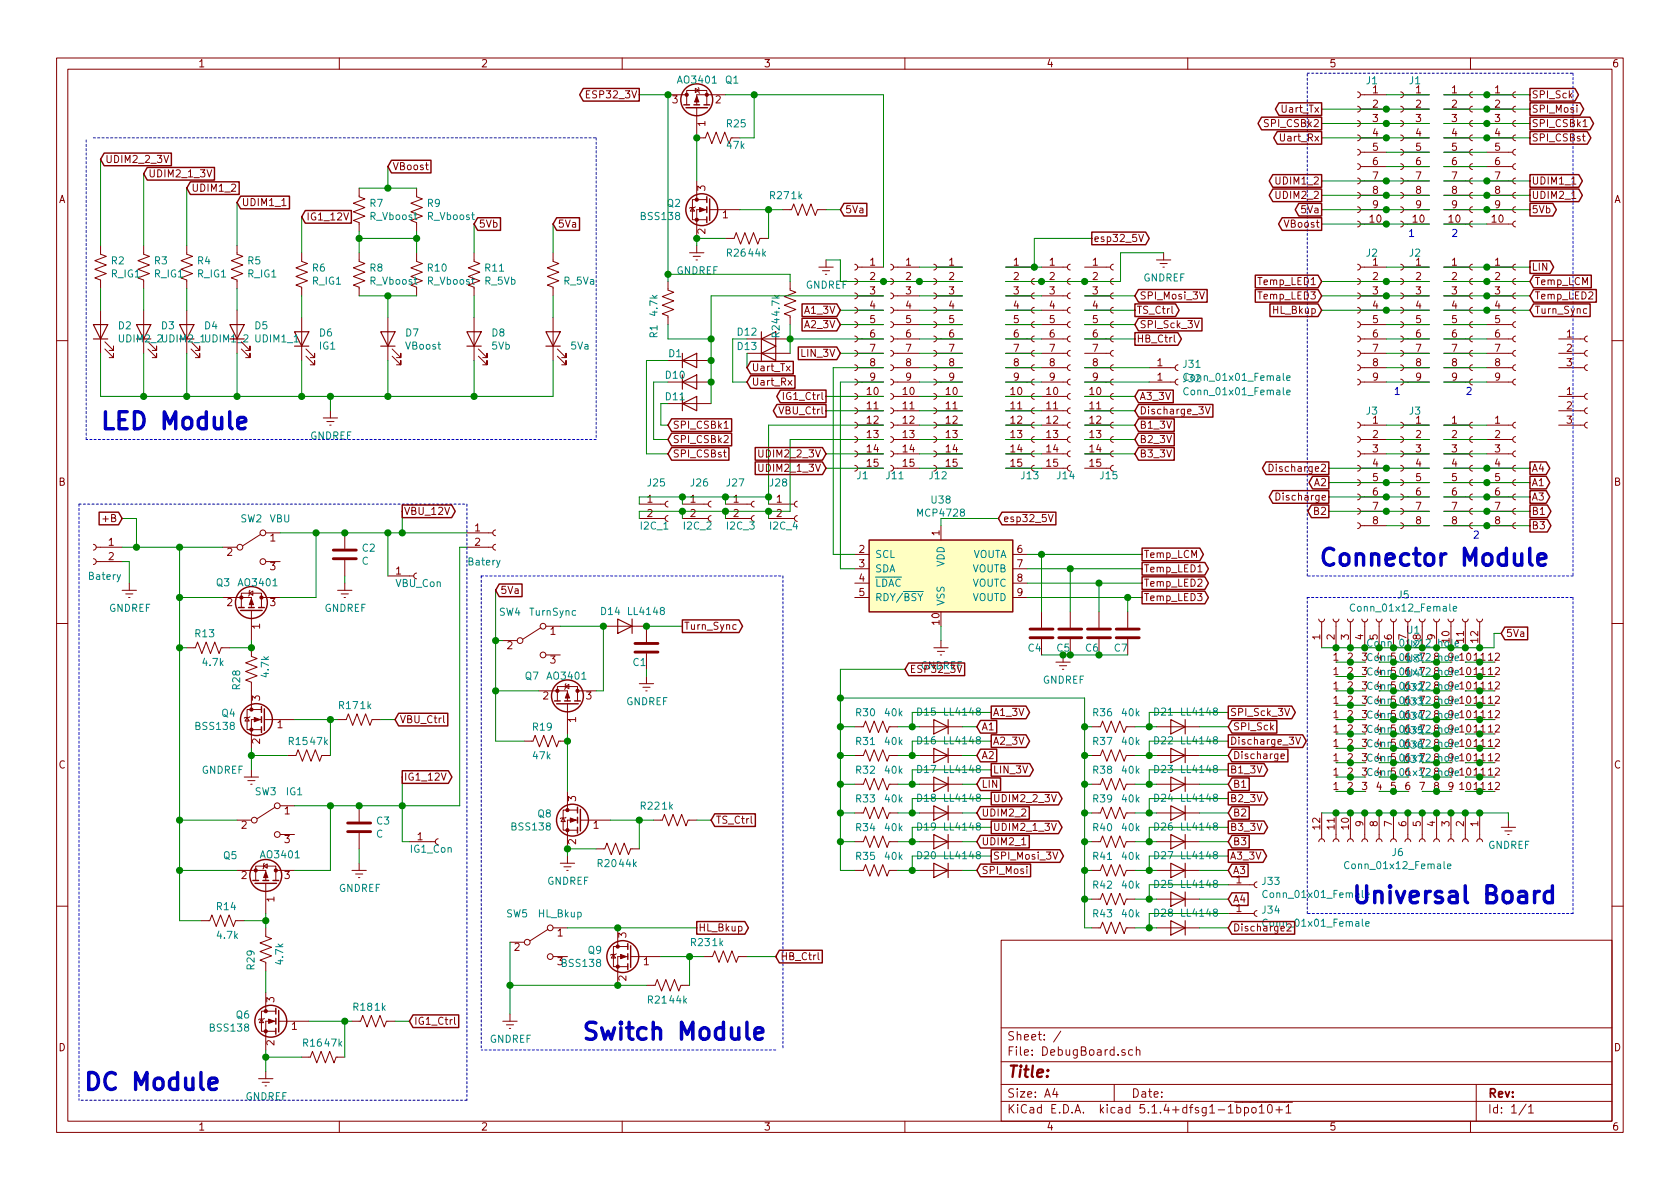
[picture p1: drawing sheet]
<svg xmlns="http://www.w3.org/2000/svg" width="297mm" height="210mm" viewBox="0 0 297 210" stroke-linecap="round" stroke-linejoin="round" font-family="sans-serif">
<defs><g id="words">
<g font-size="4.2" fill="#0000c2">
<text x="20.3" y="76">LED Module</text>
<text x="237.7" y="100.1">Connector Module</text>
<text x="243.6" y="159.8">Universal Board</text>
<text x="106.7" y="183.9">Switch Module</text>
<text x="17.6" y="192.8">DC Module</text>
</g>
<text font-size="2.8" fill="#840000" x="178" y="190.5">Title:</text>
<g font-size="2.1" fill="#840000">
<text x="178" y="184">Sheet: /</text>
<text x="178" y="186.7">File: DebugBoard.sch</text>
<text x="178" y="196.9">KiCad E.D.A. kicad 5.1.4+dfsg1-1bpo10+1</text>
<text x="178" y="194.1">Size: A4</text>
<text x="200" y="194.1">Date:</text>
<text x="263" y="194.1">Rev:</text>
<text x="263" y="196.9">Id: 1/1</text>
</g>
<g font-size="1.8" fill="#840000">
<text x="35" y="11.9">1</text>
<text x="85" y="11.9">2</text>
<text x="135" y="11.9">3</text>
<text x="185" y="11.9">4</text>
<text x="235" y="11.9">5</text>
<text x="285" y="11.9">6</text>
<text x="104.1" y="17.4">ESP32_3V</text>
<text x="256.7" y="16.5">1</text>
<text x="264.3" y="16.5">1</text>
<text x="270.8" y="17.4">SPI_Sck</text>
<text x="118.9" y="18.3">3</text>
<text x="124.7" y="22.3" transform="rotate(-90 124.7 22.3)">1</text>
<text x="126.5" y="18.3">2</text>
<text x="223.9" y="22.5">SPI_CSBk2</text>
<text x="226.8" y="19.9">Uart_Tx</text>
<text x="242.7" y="19">2</text>
<text x="242.7" y="21.6">3</text>
<text x="250.3" y="19">2</text>
<text x="250.3" y="21.6">3</text>
<text x="256.7" y="19">2</text>
<text x="256.7" y="21.6">3</text>
<text x="264.3" y="19">2</text>
<text x="264.3" y="21.6">3</text>
<text x="270.8" y="22.5">SPI_CSBk1</text>
<text x="270.8" y="19.9">SPI_Mosi</text>
<text x="18.6" y="28.8">UDIM2_2_3V</text>
<text x="226.6" y="25">Uart_Rx</text>
<text x="242.7" y="24.1">4</text>
<text x="242.7" y="26.7">5</text>
<text x="242.7" y="29.2">6</text>
<text x="250.3" y="24.1">4</text>
<text x="250.3" y="26.7">5</text>
<text x="250.3" y="29.2">6</text>
<text x="256.7" y="24.1">4</text>
<text x="256.7" y="26.7">5</text>
<text x="256.7" y="29.2">6</text>
<text x="264.3" y="24.1">4</text>
<text x="264.3" y="26.7">5</text>
<text x="264.3" y="29.2">6</text>
<text x="270.8" y="25">SPI_CSBst</text>
<text x="10.4" y="35.9">A</text>
<text x="26.2" y="31.4">UDIM2_1_3V</text>
<text x="33.8" y="33.9">UDIM1_2</text>
<text x="69.4" y="30.1">VBoost</text>
<text x="124.7" y="33.8" transform="rotate(-90 124.7 33.8)">3</text>
<text x="226" y="35.2">UDIM2_2</text>
<text x="226" y="32.6">UDIM1_2</text>
<text x="242.7" y="31.7">7</text>
<text x="242.7" y="34.3">8</text>
<text x="250.3" y="31.7">7</text>
<text x="250.3" y="34.3">8</text>
<text x="256.7" y="31.7">7</text>
<text x="256.7" y="34.3">8</text>
<text x="264.3" y="31.7">7</text>
<text x="264.3" y="34.3">8</text>
<text x="270.8" y="35.2">UDIM2_1</text>
<text x="270.8" y="32.6">UDIM1_1</text>
<text x="285.4" y="35.9">A</text>
<text x="42.7" y="36.4">UDIM1_1</text>
<text x="54.1" y="39">IG1_12V</text>
<text x="84.6" y="40.3">5Vb</text>
<text x="98.6" y="40.3">5Va</text>
<text x="124.7" y="41.4" transform="rotate(-90 124.7 41.4)">2</text>
<text x="127.8" y="38.6">1</text>
<text x="149.4" y="37.7">5Va</text>
<text x="227.2" y="40.3">VBoost</text>
<text x="230.3" y="37.7">5Va</text>
<text x="242.2" y="39.4">10</text>
<text x="242.7" y="36.8">9</text>
<text x="249.9" y="39.4">10</text>
<text x="250.3" y="36.8">9</text>
<text x="256.2" y="39.4">10</text>
<text x="256.7" y="36.8">9</text>
<text x="263.8" y="39.4">10</text>
<text x="264.3" y="36.8">9</text>
<text x="270.8" y="37.7">5Vb</text>
<text x="153.8" y="47">1</text>
<text x="160.2" y="47">1</text>
<text x="167.8" y="47">1</text>
<text x="179.2" y="47">1</text>
<text x="185.6" y="47">1</text>
<text x="193.2" y="47">1</text>
<text x="193.3" y="42.8">esp32_5V</text>
<text x="242.7" y="47">1</text>
<text x="250.3" y="47">1</text>
<text x="256.7" y="47">1</text>
<text x="264.3" y="47">1</text>
<text x="270.8" y="47.9">LIN</text>
<text x="75.6" y="50.3">R_Vboost</text>
<text x="153.8" y="49.5">2</text>
<text x="153.8" y="52.1">3</text>
<text x="160.2" y="49.5">2</text>
<text x="160.2" y="52.1">3</text>
<text x="167.8" y="49.5">2</text>
<text x="167.8" y="52.1">3</text>
<text x="179.2" y="49.5">2</text>
<text x="179.2" y="52.1">3</text>
<text x="185.6" y="49.5">2</text>
<text x="185.6" y="52.1">3</text>
<text x="193.2" y="49.5">2</text>
<text x="193.2" y="52.1">3</text>
<text x="201.4" y="53">SPI_Mosi_3V</text>
<text x="222.7" y="50.4">Temp_LED1</text>
<text x="222.7" y="53">Temp_LED3</text>
<text x="242.7" y="49.5">2</text>
<text x="242.7" y="52.1">3</text>
<text x="250.3" y="49.5">2</text>
<text x="250.3" y="52.1">3</text>
<text x="256.7" y="49.5">2</text>
<text x="256.7" y="52.1">3</text>
<text x="264.3" y="49.5">2</text>
<text x="264.3" y="52.1">3</text>
<text x="271.3" y="50.4">Temp_LCM</text>
<text x="271.3" y="53">Temp_LED2</text>
<text x="142.4" y="58">A2_3V</text>
<text x="142.4" y="55.5">A1_3V</text>
<text x="153.8" y="54.6">4</text>
<text x="153.8" y="57.1">5</text>
<text x="153.8" y="59.7">6</text>
<text x="160.2" y="54.6">4</text>
<text x="160.2" y="57.1">5</text>
<text x="160.2" y="59.7">6</text>
<text x="167.8" y="54.6">4</text>
<text x="167.8" y="57.1">5</text>
<text x="167.8" y="59.7">6</text>
<text x="179.2" y="54.6">4</text>
<text x="179.2" y="57.1">5</text>
<text x="179.2" y="59.7">6</text>
<text x="185.6" y="54.6">4</text>
<text x="185.6" y="57.1">5</text>
<text x="185.6" y="59.7">6</text>
<text x="193.2" y="54.6">4</text>
<text x="193.2" y="57.1">5</text>
<text x="193.2" y="59.7">6</text>
<text x="200.9" y="55.5">TS_Ctrl</text>
<text x="201.4" y="58">SPI_Sck_3V</text>
<text x="225.1" y="55.5">HL_Bkup</text>
<text x="242.7" y="54.6">4</text>
<text x="242.7" y="57.1">5</text>
<text x="242.7" y="59.7">6</text>
<text x="250.3" y="54.6">4</text>
<text x="250.3" y="57.1">5</text>
<text x="250.3" y="59.7">6</text>
<text x="256.7" y="54.6">4</text>
<text x="256.7" y="57.1">5</text>
<text x="256.7" y="59.7">6</text>
<text x="264.3" y="54.6">4</text>
<text x="264.3" y="57.1">5</text>
<text x="264.3" y="59.7">6</text>
<text x="271.3" y="55.5">Turn_Sync</text>
<text x="277" y="59.7">1</text>
<text x="132.9" y="65.7">Uart_Tx</text>
<text x="141.8" y="63.1">LIN_3V</text>
<text x="153.8" y="62.2">7</text>
<text x="153.8" y="64.8">8</text>
<text x="160.2" y="62.2">7</text>
<text x="160.2" y="64.8">8</text>
<text x="167.8" y="62.2">7</text>
<text x="167.8" y="64.8">8</text>
<text x="179.2" y="62.2">7</text>
<text x="179.2" y="64.8">8</text>
<text x="185.6" y="62.2">7</text>
<text x="185.6" y="64.8">8</text>
<text x="193.2" y="62.2">7</text>
<text x="193.2" y="64.8">8</text>
<text x="200.9" y="60.6">HB_Ctrl</text>
<text x="204.6" y="64.8">1</text>
<text x="242.7" y="62.2">7</text>
<text x="242.7" y="64.8">8</text>
<text x="250.3" y="62.2">7</text>
<text x="250.3" y="64.8">8</text>
<text x="256.7" y="62.2">7</text>
<text x="256.7" y="64.8">8</text>
<text x="264.3" y="62.2">7</text>
<text x="264.3" y="64.8">8</text>
<text x="277" y="62.2">2</text>
<text x="277" y="64.8">3</text>
<text x="132.9" y="68.2">Uart_Rx</text>
<text x="138.9" y="70.7">IG1_Ctrl</text>
<text x="153.3" y="69.8">10</text>
<text x="153.8" y="67.3">9</text>
<text x="159.7" y="69.8">10</text>
<text x="160.2" y="67.3">9</text>
<text x="167.3" y="69.8">10</text>
<text x="167.8" y="67.3">9</text>
<text x="178.7" y="69.8">10</text>
<text x="179.2" y="67.3">9</text>
<text x="185.1" y="69.8">10</text>
<text x="185.6" y="67.3">9</text>
<text x="192.7" y="69.8">10</text>
<text x="193.2" y="67.3">9</text>
<text x="201.4" y="70.7">A3_3V</text>
<text x="204.6" y="67.3">1</text>
<text x="242.7" y="67.3">9</text>
<text x="250.3" y="67.3">9</text>
<text x="256.7" y="67.3">9</text>
<text x="264.3" y="67.3">9</text>
<text x="277" y="69.8">1</text>
<text x="118.9" y="75.8">SPI_CSBk1</text>
<text x="138" y="73.3">VBU_Ctrl</text>
<text x="153.3" y="72.4">11</text>
<text x="153.3" y="74.9">12</text>
<text x="153.3" y="77.5">13</text>
<text x="159.7" y="72.4">11</text>
<text x="159.7" y="74.9">12</text>
<text x="159.7" y="77.5">13</text>
<text x="167.3" y="72.4">11</text>
<text x="167.3" y="74.9">12</text>
<text x="167.3" y="77.5">13</text>
<text x="178.7" y="72.4">11</text>
<text x="178.7" y="74.9">12</text>
<text x="178.7" y="77.5">13</text>
<text x="185.1" y="72.4">11</text>
<text x="185.1" y="74.9">12</text>
<text x="185.1" y="77.5">13</text>
<text x="192.7" y="72.4">11</text>
<text x="192.7" y="74.9">12</text>
<text x="192.7" y="77.5">13</text>
<text x="201.4" y="73.3">Discharge_3V</text>
<text x="201.4" y="75.8">B1_3V</text>
<text x="242.7" y="74.9">1</text>
<text x="242.7" y="77.5">2</text>
<text x="250.3" y="74.9">1</text>
<text x="250.3" y="77.5">2</text>
<text x="256.7" y="74.9">1</text>
<text x="256.7" y="77.5">2</text>
<text x="264.3" y="74.9">1</text>
<text x="264.3" y="77.5">2</text>
<text x="277" y="72.4">2</text>
<text x="277" y="74.9">3</text>
<text x="118.9" y="80.9">SPI_CSBst</text>
<text x="118.9" y="78.4">SPI_CSBk2</text>
<text x="134.6" y="83.4">UDIM2_1_3V</text>
<text x="134.6" y="80.9">UDIM2_2_3V</text>
<text x="153.3" y="80">14</text>
<text x="153.3" y="82.5">15</text>
<text x="159.7" y="80">14</text>
<text x="159.7" y="82.5">15</text>
<text x="167.3" y="80">14</text>
<text x="167.3" y="82.5">15</text>
<text x="178.7" y="80">14</text>
<text x="178.7" y="82.5">15</text>
<text x="185.1" y="80">14</text>
<text x="185.1" y="82.5">15</text>
<text x="192.7" y="80">14</text>
<text x="192.7" y="82.5">15</text>
<text x="201.4" y="78.4">B2_3V</text>
<text x="201.4" y="80.9">B3_3V</text>
<text x="225.2" y="83.4">Discharge2</text>
<text x="242.7" y="80">3</text>
<text x="242.7" y="82.5">4</text>
<text x="250.3" y="80">3</text>
<text x="250.3" y="82.5">4</text>
<text x="256.7" y="80">3</text>
<text x="256.7" y="82.5">4</text>
<text x="264.3" y="80">3</text>
<text x="264.3" y="82.5">4</text>
<text x="270.8" y="83.4">A4</text>
<text x="10.4" y="85.9">B</text>
<text x="114.5" y="88.9">1</text>
<text x="122.1" y="88.9">1</text>
<text x="129.7" y="88.9">1</text>
<text x="137.3" y="88.9">1</text>
<text x="226.1" y="88.5">Discharge</text>
<text x="232.4" y="86">A2</text>
<text x="242.7" y="85.1">5</text>
<text x="242.7" y="87.6">6</text>
<text x="250.3" y="85.1">5</text>
<text x="250.3" y="87.6">6</text>
<text x="256.7" y="85.1">5</text>
<text x="256.7" y="87.6">6</text>
<text x="264.3" y="85.1">5</text>
<text x="264.3" y="87.6">6</text>
<text x="270.8" y="88.5">A3</text>
<text x="270.8" y="86">A1</text>
<text x="285.4" y="85.9">B</text>
<text x="18.5" y="92.3">+B</text>
<text x="47.8" y="95.8">1</text>
<text x="71.4" y="91.1">VBU_12V</text>
<text x="84" y="94">1</text>
<text x="114.5" y="91.4">2</text>
<text x="122.1" y="91.4">2</text>
<text x="129.7" y="91.4">2</text>
<text x="137.3" y="91.4">2</text>
<text x="166.1" y="94.7" transform="rotate(-90 166.1 94.7)">1</text>
<text x="177.3" y="92.3">esp32_5V</text>
<text x="232.4" y="91.1">B2</text>
<text x="242.7" y="90.2">7</text>
<text x="242.7" y="92.7">8</text>
<text x="250.3" y="90.2">7</text>
<text x="250.3" y="92.7">8</text>
<text x="256.7" y="90.2">7</text>
<text x="256.7" y="92.7">8</text>
<text x="264.3" y="90.2">7</text>
<text x="264.3" y="92.7">8</text>
<text x="270.8" y="93.6">B3</text>
<text x="270.8" y="91.1">B1</text>
<text x="19.2" y="96.5">1</text>
<text x="19.2" y="99.1">2</text>
<text x="40.2" y="98.3">2</text>
<text x="47.8" y="100.8">3</text>
<text x="70" y="101.6">1</text>
<text x="84" y="96.5">2</text>
<text x="151.9" y="97.8">2</text>
<text x="151.9" y="100.3">3</text>
<text x="179.9" y="97.8">6</text>
<text x="179.9" y="100.3">7</text>
<text x="202.2" y="101.2">Temp_LED1</text>
<text x="202.2" y="98.7">Temp_LCM</text>
<text x="40.2" y="107.2">2</text>
<text x="47.8" y="107.2">3</text>
<text x="88.4" y="105">5Va</text>
<text x="151.9" y="102.9">4</text>
<text x="151.9" y="105.4">5</text>
<text x="179.9" y="102.9">8</text>
<text x="179.9" y="105.4">9</text>
<text x="202.2" y="103.8">Temp_LED2</text>
<text x="202.2" y="106.3">Temp_LED3</text>
<text x="46" y="111.2" transform="rotate(-90 46 111.2)">1</text>
<text x="97.3" y="112.3">1</text>
<text x="120.9" y="111.4">Turn_Sync</text>
<text x="166.1" y="110.4" transform="rotate(-90 166.1 110.4)">10</text>
<text x="233.4" y="113.1" transform="rotate(-90 233.4 113.1)">1</text>
<text x="236" y="113.1" transform="rotate(-90 236 113.1)">2</text>
<text x="238.5" y="113.1" transform="rotate(-90 238.5 113.1)">3</text>
<text x="241" y="113.1" transform="rotate(-90 241 113.1)">4</text>
<text x="243.6" y="113.1" transform="rotate(-90 243.6 113.1)">5</text>
<text x="246.1" y="113.1" transform="rotate(-90 246.1 113.1)">6</text>
<text x="248.7" y="113.1" transform="rotate(-90 248.7 113.1)">7</text>
<text x="251.2" y="113.1" transform="rotate(-90 251.2 113.1)">8</text>
<text x="253.7" y="113.1" transform="rotate(-90 253.7 113.1)">9</text>
<text x="256.3" y="113.6" transform="rotate(-90 256.3 113.6)">10</text>
<text x="258.8" y="113.6" transform="rotate(-90 258.8 113.6)">11</text>
<text x="261.4" y="113.6" transform="rotate(-90 261.4 113.6)">12</text>
<text x="266.2" y="112.6">5Va</text>
<text x="89.7" y="114.8">2</text>
<text x="97.3" y="117.3">3</text>
<text x="162.8" y="118.4">GNDREF</text>
<text x="235.7" y="116.8">1</text>
<text x="235.7" y="119.4">1</text>
<text x="238.3" y="116.8">2</text>
<text x="238.3" y="119.4">2</text>
<text x="258.1" y="116.8">10</text>
<text x="258.1" y="119.4">10</text>
<text x="260.7" y="116.8">11</text>
<text x="260.7" y="119.4">11</text>
<text x="263.2" y="116.8">12</text>
<text x="263.2" y="119.4">12</text>
<text x="46" y="123.9" transform="rotate(-90 46 123.9)">3</text>
<text x="96" y="123.7">2</text>
<text x="103.7" y="123.7">3</text>
<text x="235.7" y="121.9">1</text>
<text x="235.7" y="124.5">1</text>
<text x="238.3" y="121.9">2</text>
<text x="238.3" y="124.5">2</text>
<text x="258.1" y="121.9">10</text>
<text x="258.1" y="124.5">10</text>
<text x="260.7" y="121.9">11</text>
<text x="260.7" y="124.5">11</text>
<text x="263.2" y="121.9">12</text>
<text x="263.2" y="124.5">12</text>
<text x="46" y="131.5" transform="rotate(-90 46 131.5)">2</text>
<text x="49" y="128.8">1</text>
<text x="70.6" y="127.9">VBU_Ctrl</text>
<text x="101.9" y="127.7" transform="rotate(-90 101.9 127.7)">1</text>
<text x="173.5" y="129.2">A1</text>
<text x="175.5" y="126.6">A1_3V</text>
<text x="175.5" y="131.7">A2_3V</text>
<text x="217.4" y="131.7">Discharge_3V</text>
<text x="217.4" y="126.6">SPI_Sck_3V</text>
<text x="218" y="129.2">SPI_Sck</text>
<text x="235.7" y="127">1</text>
<text x="235.7" y="129.5">1</text>
<text x="238.3" y="127">2</text>
<text x="238.3" y="129.5">2</text>
<text x="258.1" y="127">10</text>
<text x="258.1" y="129.5">10</text>
<text x="260.7" y="127">11</text>
<text x="260.7" y="129.5">11</text>
<text x="263.2" y="127">12</text>
<text x="263.2" y="129.5">12</text>
<text x="10.4" y="135.9">C</text>
<text x="173.5" y="134.2">A2</text>
<text x="175.5" y="136.8">LIN_3V</text>
<text x="217.4" y="136.8">B1_3V</text>
<text x="218" y="134.2">Discharge</text>
<text x="235.7" y="132.1">1</text>
<text x="235.7" y="134.6">1</text>
<text x="235.7" y="137.2">1</text>
<text x="238.3" y="132.1">2</text>
<text x="238.3" y="134.6">2</text>
<text x="238.3" y="137.2">2</text>
<text x="258.1" y="132.1">10</text>
<text x="258.1" y="134.6">10</text>
<text x="258.1" y="137.2">10</text>
<text x="260.7" y="132.1">11</text>
<text x="260.7" y="134.6">11</text>
<text x="260.7" y="137.2">11</text>
<text x="263.2" y="132.1">12</text>
<text x="263.2" y="134.6">12</text>
<text x="263.2" y="137.2">12</text>
<text x="285.4" y="135.9">C</text>
<text x="71.4" y="138">IG1_12V</text>
<text x="101.9" y="141.7" transform="rotate(-90 101.9 141.7)">3</text>
<text x="173.5" y="139.3">LIN</text>
<text x="175.5" y="141.9">UDIM2_2_3V</text>
<text x="217.4" y="141.9">B2_3V</text>
<text x="218" y="139.3">B1</text>
<text x="235.7" y="139.7">1</text>
<text x="238.3" y="139.7">2</text>
<text x="240.8" y="139.7">3</text>
<text x="243.4" y="139.7">4</text>
<text x="245.9" y="139.7">5</text>
<text x="248.4" y="139.7">6</text>
<text x="251" y="139.7">7</text>
<text x="253.5" y="139.7">8</text>
<text x="256.1" y="139.7">9</text>
<text x="258.1" y="139.7">10</text>
<text x="260.7" y="139.7">11</text>
<text x="263.2" y="139.7">12</text>
<text x="42.7" y="146.6">2</text>
<text x="50.3" y="144">1</text>
<text x="50.3" y="149.1">3</text>
<text x="73.8" y="148.6">1</text>
<text x="101.9" y="149.3" transform="rotate(-90 101.9 149.3)">2</text>
<text x="104.9" y="146.6">1</text>
<text x="126.5" y="145.7">TS_Ctrl</text>
<text x="173.5" y="149.5">UDIM2_1</text>
<text x="173.5" y="144.4">UDIM2_2</text>
<text x="175.5" y="146.9">UDIM2_1_3V</text>
<text x="217.4" y="146.9">B3_3V</text>
<text x="218" y="144.4">B2</text>
<text x="218" y="149.5">B3</text>
<text x="233.4" y="146.6" transform="rotate(-90 233.4 146.6)">12</text>
<text x="236" y="146.6" transform="rotate(-90 236 146.6)">11</text>
<text x="238.5" y="146.6" transform="rotate(-90 238.5 146.6)">10</text>
<text x="241" y="146.1" transform="rotate(-90 241 146.1)">9</text>
<text x="243.6" y="146.1" transform="rotate(-90 243.6 146.1)">8</text>
<text x="246.1" y="146.1" transform="rotate(-90 246.1 146.1)">7</text>
<text x="248.7" y="146.1" transform="rotate(-90 248.7 146.1)">6</text>
<text x="251.2" y="146.1" transform="rotate(-90 251.2 146.1)">5</text>
<text x="253.7" y="146.1" transform="rotate(-90 253.7 146.1)">4</text>
<text x="256.3" y="146.1" transform="rotate(-90 256.3 146.1)">3</text>
<text x="258.8" y="146.1" transform="rotate(-90 258.8 146.1)">2</text>
<text x="261.4" y="146.1" transform="rotate(-90 261.4 146.1)">1</text>
<text x="42.7" y="155.4">2</text>
<text x="50.3" y="155.4">3</text>
<text x="173.5" y="154.6">SPI_Mosi</text>
<text x="175.5" y="152">SPI_Mosi_3V</text>
<text x="217.4" y="152">A3_3V</text>
<text x="218" y="154.6">A3</text>
<text x="48.5" y="159.5" transform="rotate(-90 48.5 159.5)">1</text>
<text x="218" y="159.6">A4</text>
<text x="218.6" y="161.3">1</text>
<text x="218.6" y="156.2">1</text>
<text x="98.6" y="165.6">1</text>
<text x="110.7" y="165.8" transform="rotate(-90 110.7 165.8)">3</text>
<text x="123.4" y="164.7">HL_Bkup</text>
<text x="218" y="164.7">Discharge2</text>
<text x="224" y="163.9">Conn_01x01_Female</text>
<text x="91" y="168.1">2</text>
<text x="110.7" y="173.5" transform="rotate(-90 110.7 173.5)">2</text>
<text x="113.8" y="170.7">1</text>
<text x="137.9" y="169.8">HB_Ctrl</text>
<text x="48.5" y="177.3" transform="rotate(-90 48.5 177.3)">3</text>
<text x="10.4" y="185.9">D</text>
<text x="48.5" y="184.9" transform="rotate(-90 48.5 184.9)">2</text>
<text x="51.6" y="182.1">1</text>
<text x="73.2" y="181.2">IG1_Ctrl</text>
<text x="285.4" y="185.9">D</text>
<text x="35" y="199.9">1</text>
<text x="85" y="199.9">2</text>
<text x="135" y="199.9">3</text>
<text x="185" y="199.9">4</text>
<text x="235" y="199.9">5</text>
<text x="285" y="199.9">6</text>
</g>
<g font-size="1.8" fill="#008484">
<text x="120" y="14.8">AO3401</text>
<text x="128.3" y="14.8">Q1</text>
<text x="241.6" y="14.9">J1</text>
<text x="242.7" y="16.5">1</text>
<text x="249.2" y="14.9">J1</text>
<text x="250.3" y="16.5">1</text>
<text x="128.5" y="22.5">R25</text>
<text x="128.6" y="26.3">47k</text>
<text x="136.2" y="35.2">R27</text>
<text x="139.9" y="35.2">1k</text>
<text x="65.4" y="36.6">R7</text>
<text x="65.5" y="38.9">R_Vboost</text>
<text x="75.6" y="36.6">R9</text>
<text x="75.6" y="38.9">R_Vboost</text>
<text x="113.5" y="38.9">BSS138</text>
<text x="118" y="36.6">Q2</text>
<text x="19.7" y="46.8">R2</text>
<text x="27.3" y="46.8">R3</text>
<text x="35" y="46.8">R4</text>
<text x="43.8" y="46.8">R5</text>
<text x="128.5" y="45.4">R26</text>
<text x="132.4" y="45.4">44k</text>
<text x="241.6" y="45.4">J2</text>
<text x="249.2" y="45.4">J2</text>
<text x="19.7" y="49.1">R_IG1</text>
<text x="27.3" y="49.1">R_IG1</text>
<text x="35" y="49.1">R_IG1</text>
<text x="43.8" y="49.1">R_IG1</text>
<text x="55.3" y="48">R6</text>
<text x="55.3" y="50.3">R_IG1</text>
<text x="65.4" y="48">R8</text>
<text x="65.5" y="50.3">R_Vboost</text>
<text x="75.7" y="48">R10</text>
<text x="85.7" y="50.3">R_5Vb</text>
<text x="85.8" y="48">R11</text>
<text x="99.7" y="50.3">R_5Va</text>
<text x="119.6" y="48.5">GNDREF</text>
<text x="142.4" y="51">GNDREF</text>
<text x="202.1" y="49.8">GNDREF</text>
<text x="21" y="58.2">D2</text>
<text x="28.6" y="58.2">D3</text>
<text x="36.2" y="58.2">D4</text>
<text x="45.1" y="58.2">D5</text>
<text x="56.5" y="59.5">D6</text>
<text x="71.8" y="59.5">D7</text>
<text x="87" y="59.5">D8</text>
<text x="116.3" y="59.7" transform="rotate(-90 116.3 59.7)">R1</text>
<text x="116.3" y="55.7" transform="rotate(-90 116.3 55.7)">4.7k</text>
<text x="130.5" y="59.4">D12</text>
<text x="137.8" y="59.6" transform="rotate(-90 137.8 59.6)">R24</text>
<text x="137.8" y="55.7" transform="rotate(-90 137.8 55.7)">4.7k</text>
<text x="21.1" y="60.5">UDIM2_2UDIM2_1UDIM1_2</text>
<text x="45.2" y="60.5">UDIM1_1</text>
<text x="56.5" y="61.8">IG1</text>
<text x="71.7" y="61.8">VBoost</text>
<text x="87" y="61.8">5Vb</text>
<text x="101" y="61.8">5Va</text>
<text x="118.3" y="63.2">D1</text>
<text x="130.5" y="61.9">D13</text>
<text x="209.3" y="65">J31</text>
<text x="117.8" y="67">D10</text>
<text x="117.8" y="70.8">D11</text>
<text x="209.3" y="67.6">J32</text>
<text x="210" y="69.9">Conn_01x01_Female</text>
<text x="210" y="67.4">Conn_01x01_Female</text>
<text x="54.8" y="77.7">GNDREF</text>
<text x="241.6" y="73.3">J3</text>
<text x="249.2" y="73.3">J3</text>
<text x="114.6" y="86">J25</text>
<text x="122.2" y="86">J26</text>
<text x="128.5" y="86">J27</text>
<text x="136.2" y="86">J28</text>
<text x="151.5" y="84.8">J1</text>
<text x="156.8" y="84.8">J11</text>
<text x="164.4" y="84.8">J12</text>
<text x="164.7" y="89">U38</text>
<text x="180.6" y="84.8">J13</text>
<text x="187" y="84.8">J14</text>
<text x="194.6" y="84.8">J15</text>
<text x="42.5" y="92.4">SW2</text>
<text x="47.7" y="92.4">VBU</text>
<text x="113.4" y="93.6">I2C_1</text>
<text x="121" y="93.6">I2C_2</text>
<text x="128.6" y="93.6">I2C_3</text>
<text x="136.2" y="93.6">I2C_4</text>
<text x="162.4" y="91.4">MCP4728</text>
<text x="64" y="99.9">C</text>
<text x="64.1" y="97.6">C2</text>
<text x="82.9" y="100">Batery</text>
<text x="154.7" y="98.7">SCL</text>
<text x="154.7" y="101.2">SDA</text>
<text x="167" y="100.2" transform="rotate(-90 167 100.2)">VDD</text>
<text x="171.9" y="98.7">VOUTA</text>
<text x="171.9" y="101.2">VOUTB</text>
<text x="15.8" y="102.5">Batery</text>
<text x="38.3" y="103.7">Q3</text>
<text x="42.3" y="103.7">AO3401</text>
<text x="70" y="103.8">VBU_Con</text>
<text x="154.7" y="103.8">LDAC</text>
<text x="154.7" y="106.3">RDY/BSY</text>
<text x="167" y="107.2" transform="rotate(-90 167 107.2)">VSS</text>
<text x="171.9" y="103.8">VOUTC</text>
<text x="171.9" y="106.3">VOUTD</text>
<text x="247.2" y="105.8">J5</text>
<text x="19.3" y="108.2">GNDREF</text>
<text x="34.6" y="112.7">R13</text>
<text x="57.4" y="108.2">GNDREF</text>
<text x="88.3" y="108.9">SW4</text>
<text x="93.7" y="108.9">TurnSync</text>
<text x="106.3" y="108.8">D14</text>
<text x="111.2" y="108.8">LL4148</text>
<text x="239.4" y="108.1">Conn_01x12_Female</text>
<text x="248.7" y="112.1">U1</text>
<text x="35.9" y="117.8">4.7k</text>
<text x="47.5" y="119.7" transform="rotate(-90 47.5 119.7)">4.7k</text>
<text x="112" y="117.8">C1</text>
<text x="181.8" y="115.2">C4</text>
<text x="192" y="115.2">C6</text>
<text x="197.1" y="115.2">C7</text>
<text x="243.4" y="116.8">4</text>
<text x="243.4" y="119.4">4</text>
<text x="245.9" y="116.8">5</text>
<text x="245.9" y="119.4">5</text>
<text x="248.4" y="116.8">6U37</text>
<text x="248.4" y="119.4">6U47</text>
<text x="253.5" y="116.8">8</text>
<text x="253.5" y="119.4">8</text>
<text x="42.5" y="121.9" transform="rotate(-90 42.5 121.9)">R28</text>
<text x="60" y="125.4">R17</text>
<text x="63.7" y="125.4">1k</text>
<text x="92.9" y="120.2">Q7</text>
<text x="97" y="120.2">AO3401</text>
<text x="110.7" y="124.7">GNDREF</text>
<text x="184.4" y="120.9">GNDREF</text>
<text x="243.4" y="121.9">4</text>
<text x="243.4" y="124.5">4</text>
<text x="245.9" y="121.9">5</text>
<text x="245.9" y="124.5">5</text>
<text x="248.2" y="122.2">U327</text>
<text x="248.2" y="124.8">U337</text>
<text x="248.4" y="121.9">6</text>
<text x="248.4" y="124.5">6</text>
<text x="253.5" y="121.9">8</text>
<text x="253.5" y="124.5">8</text>
<text x="34.7" y="129.1">BSS138</text>
<text x="39.2" y="126.8">Q4</text>
<text x="51.1" y="131.7">R15</text>
<text x="54.9" y="131.7">47k</text>
<text x="94.3" y="129.2">R19</text>
<text x="151.4" y="131.7">R31</text>
<text x="151.4" y="126.7">R30</text>
<text x="156.5" y="131.7">40k</text>
<text x="156.5" y="126.7">40k</text>
<text x="162.2" y="131.6">D16</text>
<text x="162.2" y="126.5">D15</text>
<text x="167.1" y="131.6">LL4148</text>
<text x="167.1" y="126.5">LL4148</text>
<text x="193.3" y="126.7">R36</text>
<text x="193.3" y="131.7">R37</text>
<text x="198.5" y="126.7">40k</text>
<text x="198.5" y="131.7">40k</text>
<text x="204.1" y="131.6">D22</text>
<text x="204.1" y="126.5">D21</text>
<text x="209" y="131.6">LL4148</text>
<text x="209" y="126.5">LL4148</text>
<text x="243.4" y="127">4</text>
<text x="243.4" y="129.5">4</text>
<text x="245.9" y="127">5</text>
<text x="245.9" y="129.5">5</text>
<text x="248.2" y="127.3">U347</text>
<text x="248.2" y="129.8">U357</text>
<text x="248.4" y="127">6</text>
<text x="248.4" y="129.5">6</text>
<text x="253.5" y="127">8</text>
<text x="253.5" y="129.5">8</text>
<text x="35.6" y="136.8">GNDREF</text>
<text x="94.3" y="134.3">47k</text>
<text x="151.4" y="136.8">R32</text>
<text x="156.5" y="136.8">40k</text>
<text x="162.2" y="136.7">D17</text>
<text x="167.1" y="136.7">LL4148</text>
<text x="193.3" y="136.8">R38</text>
<text x="198.5" y="136.8">40k</text>
<text x="204.1" y="136.7">D23</text>
<text x="209" y="136.7">LL4148</text>
<text x="243.4" y="132.1">4</text>
<text x="243.4" y="134.6">4</text>
<text x="243.4" y="137.2">4</text>
<text x="245.9" y="132.1">5</text>
<text x="245.9" y="134.6">5</text>
<text x="245.9" y="137.2">5</text>
<text x="248.2" y="132.4">U367</text>
<text x="248.2" y="134.9">U377</text>
<text x="248.4" y="132.1">6</text>
<text x="248.4" y="134.6">6</text>
<text x="248.4" y="137.2">6</text>
<text x="251" y="137.2">7</text>
<text x="253.5" y="132.1">8</text>
<text x="253.5" y="134.6">8</text>
<text x="253.5" y="137.2">8</text>
<text x="45.1" y="140.6">SW3</text>
<text x="50.6" y="140.6">IG1</text>
<text x="113.3" y="143.2">R22</text>
<text x="117.1" y="143.2">1k</text>
<text x="151.4" y="141.9">R33</text>
<text x="156.5" y="141.9">40k</text>
<text x="162.2" y="141.8">D18</text>
<text x="167.1" y="141.8">LL4148</text>
<text x="193.3" y="141.9">R39</text>
<text x="198.5" y="141.9">40k</text>
<text x="204.1" y="141.8">D24</text>
<text x="209" y="141.8">LL4148</text>
<text x="66.5" y="148.1">C</text>
<text x="66.6" y="145.8">C3</text>
<text x="90.6" y="146.9">BSS138</text>
<text x="95.1" y="144.5">Q8</text>
<text x="151.4" y="147">R34</text>
<text x="156.5" y="147">40k</text>
<text x="162.2" y="146.9">D19</text>
<text x="167.1" y="146.9">LL4148</text>
<text x="193.3" y="147">R40</text>
<text x="198.5" y="147">40k</text>
<text x="204.1" y="146.9">D26</text>
<text x="209" y="146.9">LL4148</text>
<text x="39.5" y="151.9">Q5</text>
<text x="46.3" y="151.8">AO3401</text>
<text x="72.6" y="150.8">IG1_Con</text>
<text x="105.7" y="153.3">R20</text>
<text x="109.6" y="153.3">44k</text>
<text x="151.4" y="152.1">R35</text>
<text x="156.5" y="152.1">40k</text>
<text x="162.2" y="151.9">D20</text>
<text x="167.1" y="151.9">LL4148</text>
<text x="193.3" y="152.1">R41</text>
<text x="198.5" y="152.1">40k</text>
<text x="204.1" y="151.9">D27</text>
<text x="209" y="151.9">LL4148</text>
<text x="238.4" y="153.7">Conn_01x12_Female</text>
<text x="246.2" y="151.4">J6</text>
<text x="263.1" y="150.1">GNDREF</text>
<text x="38.4" y="161">R14</text>
<text x="59.9" y="157.7">GNDREF</text>
<text x="96.7" y="156.5">GNDREF</text>
<text x="193.3" y="157.1">R42</text>
<text x="198.5" y="157.1">40k</text>
<text x="204.1" y="157">D25</text>
<text x="209" y="157">LL4148</text>
<text x="223.2" y="161.6">J34</text>
<text x="223.2" y="156.5">J33</text>
<text x="224" y="158.8">Conn_01x01_Female</text>
<text x="38.5" y="166">4.7k</text>
<text x="89.5" y="162.2">SW5</text>
<text x="95.2" y="162.2">HL_Bkup</text>
<text x="122.2" y="167.3">R23</text>
<text x="126" y="167.3">1k</text>
<text x="193.3" y="162.2">R43</text>
<text x="198.5" y="162.2">40k</text>
<text x="204.1" y="162.1">D28</text>
<text x="209" y="162.1">LL4148</text>
<text x="45" y="171.4" transform="rotate(-90 45 171.4)">R29</text>
<text x="50.1" y="170.5" transform="rotate(-90 50.1 170.5)">4.7k</text>
<text x="98.6" y="170.7">3BSS138</text>
<text x="104" y="168.7">Q9</text>
<text x="62.5" y="178.7">R18</text>
<text x="66.3" y="178.7">1k</text>
<text x="114.6" y="177.5">R21</text>
<text x="118.4" y="177.5">44k</text>
<text x="37.3" y="182.4">BSS138</text>
<text x="41.8" y="180.1">Q6</text>
<text x="53.6" y="185.1">R16</text>
<text x="57.5" y="185.1">47k</text>
<text x="86.6" y="184.4">GNDREF</text>
<text x="43.4" y="194.6">GNDREF</text>
</g>
<g font-size="1.8" fill="#0000c2">
<text x="248.9" y="41.9">1</text>
<text x="256.5" y="41.9">2</text>
<text x="246.4" y="69.8">1</text>
<text x="259.1" y="69.8">2</text>
<text x="260.3" y="95.2">2</text>
</g>
<g font-size="1.8" fill="#008400">
<text x="186.9" y="115.2">C5</text>
<text x="240.8" y="116.8">3 Conn_01x12_hole9</text>
<text x="240.8" y="119.4">3 Conn_01x12_hole9</text>
<text x="242.3" y="114.4">Conn_01x12_hole</text>
<text x="248.7" y="114.6">U2</text>
<text x="240.8" y="121.9">3 Conn_01x12_hole9</text>
<text x="240.8" y="124.5">3 Conn_01x12_hole9</text>
<text x="240.8" y="127">3 Conn_01x12_hole9</text>
<text x="240.8" y="129.5">3 Conn_01x12_hole9</text>
<text x="240.8" y="132.1">3 Conn_01x12_hole9</text>
<text x="240.8" y="134.6">3 Conn_01x12_hole9</text>
<text x="240.8" y="137.2">3 Conn_01x12_hole9</text>
</g>
</g></defs>
<g fill="none" stroke="#840000" stroke-width=".18">
<path d="M10 10.3h277v189.9h-277zM12 12.2h273v186.1h-273zM60 10.3v1.9M110 10.3v1.9M118.1 16.8h3.3M121.4 16.8v-.8h3.6v2.5M121.4 16.8v1.7M122.9 15.6l.7 .4-.7 .4zM123.2 19.3v5.1h1.5l.4-1 .8 2 .7-2 .8 2 .7-2 .8 2 .4-1h1.5M123.2 19v.2M123.4 15.5l.2 .1v.8l.1 .1M128.3 16.8h-5.1v1.7"/>
<path d="M160 10.3v1.9M210 10.3v1.9M240 18.8l.4 .1 .1 .3-.1 .4-.4 .2M240 16.3l.4 .1 .1 .3-.1 .4-.4 .2M240.5 19.3h4.6M240.5 16.8h4.6M247.6 18.8l.4 .1 .2 .3-.2 .4-.4 .2M247.6 16.3l.4 .1 .2 .3-.2 .4-.4 .2M248.2 19.3h4.5M248.2 16.8h4.5M255.3 19.3h4.5M255.3 16.8h4.5"/>
<path d="M260 10.3v1.9M260.3 18.8l-.3 .1-.2 .3 .1 .4 .4 .2M260.3 16.3l-.3 .1-.2 .3 .1 .4 .4 .2M262.9 19.3h4.6M262.9 16.8h4.6M268 18.8l-.3 .1-.2 .3 .1 .4 .4 .2M268 16.3l-.3 .1-.2 .3 .1 .4 .4 .2M278.8 18.6v.1M29 27.5l.4 1.2 .4-1.2M36.6 30l.4 1.3 .4-1.3M49.8 36.4h.8M63.5 33.3v1.5l1 .4-2 .7 2 .8-2 .8 2 .7-2 .8 1 .4v1.5"/>
<path d="M73.7 33.3v1.5l1 .4-2.1 .7 2.1 .8-2.1 .8 2.1 .7-2.1 .8 1.1 .4M73.7 39.6v1.3M75.2 29.2h.5M75.4 28.7v1.1l.3 .2M122.4 36.7l.4 .6h-.8zM122.9 36.6l-.1 .1h-.8l-.1 .1M123.2 35.3h-.8v3.6h2.6M123.2 32v3.3M123.2 35.3h1.8M125 37.1h-1.8v5.1M125.5 37.1h.2M125.7 37.1h5.1"/>
<path d="M138.4 37.1h1.6l.3-1 .8 2 .8-2 .7 2 .8-2 .7 2 .4-1h1.5M240 39.1l.4 .1 .1 .3-.1 .4-.4 .2M240 36.6l.4 .1 .1 .3-.1 .4-.4 .2M240 34l.4 .2 .1 .2-.1 .5-.4 .1M240 31.5l.4 .1 .1 .3-.1 .4-.4 .2M240 29l.4 .1 .1 .3-.1 .4-.4 .2M240 26.4l.4 .1 .1 .3-.1 .4-.4 .2M240 23.9l.4 .1 .1 .3-.1 .4-.4 .2M240 21.3l.4 .2 .1 .2-.1 .5-.4 .1M240.5 39.6h4.6M240.5 37.1h4.6M240.5 34.5h4.6"/>
<path d="M240.5 32h4.6M240.5 29.5h4.6M240.5 26.9h4.6M240.5 24.4h4.6M240.5 21.8h4.6M247.6 39.1l.4 .1 .2 .3-.2 .4-.4 .2M247.6 36.6l.4 .1 .2 .3-.2 .4-.4 .2M247.6 34l.4 .2 .2 .2-.2 .5-.4 .1M247.6 31.5l.4 .1 .2 .3-.2 .4-.4 .2M247.6 29l.4 .1 .2 .3-.2 .4-.4 .2M247.6 26.4l.4 .1 .2 .3-.2 .4-.4 .2M247.6 23.9l.4 .1 .2 .3-.2 .4-.4 .2"/>
<path d="M247.6 21.3l.4 .2 .2 .2-.2 .5-.4 .1M248.2 39.6h4.5M248.2 37.1h4.5M248.2 34.5h4.5M248.2 32h4.5M248.2 29.5h4.5M248.2 26.9h4.5M248.2 24.4h4.5M248.2 21.8h4.5M255.3 39.6h4.5M255.3 37.1h4.5M255.3 34.5h4.5"/>
<path d="M255.3 32h4.5M255.3 29.5h4.5M255.3 26.9h4.5M255.3 24.4h4.5M255.3 21.8h4.5M260.3 39.1l-.3 .1-.2 .3 .1 .4 .4 .2M260.3 36.6l-.3 .1-.2 .3 .1 .4 .4 .2M260.3 34l-.3 .1-.2 .4 .1 .3 .4 .2M260.3 31.5l-.3 .1-.2 .3 .1 .4 .4 .2M260.3 29l-.3 .1-.2 .3 .1 .4 .4 .2M260.3 26.4l-.3 .1-.2 .3 .1 .4 .4 .2M260.3 23.9l-.3 .1-.2 .3 .1 .4 .4 .2"/>
<path d="M260.3 21.3l-.3 .1-.2 .4 .1 .3 .4 .2M262.9 39.6h4.6M262.9 37.1h4.6M262.9 34.5h4.6M262.9 32h4.6M262.9 29.5h4.6M262.9 26.9h4.6M262.9 24.4h4.6M262.9 21.8h4.6M268 39.1l-.3 .1-.2 .3 .1 .4 .4 .2M268 36.6l-.3 .1-.2 .3 .1 .4 .4 .2M268 34l-.3 .1-.2 .4 .1 .3 .4 .2"/>
<path d="M268 31.5l-.3 .1-.2 .3 .1 .4 .4 .2M268 29l-.3 .1-.2 .3 .1 .4 .4 .2M268 26.4l-.3 .1-.2 .3 .1 .4 .4 .2M268 23.9l-.3 .1-.2 .3 .1 .4 .4 .2M268 21.3l-.3 .1-.2 .4 .1 .3 .4 .2M277.9 35.1h.7M277.9 32.6h.7M279.8 24.1h.5M279.9 22.4h.7M280 23.7v1.1l.3 .1M17.8 43.4v1.6l1 .3-2 .8 2 .8-2 .7 2 .8-2 .7 1 .4v1.5M17.8 54.9v7.6"/>
<path d="M25.4 43.4v1.6l1 .3-2 .8 2 .8-2 .7 2 .8-2 .7 1 .4v1.5M25.4 54.9v7.6M33 43.4v1.6l1 .3-2 .8 2 .8-2 .7 2 .8-2 .7 1 .4v1.5M33 54.9v7.6M41.9 43.4v1.6l1 .3-2 .8 2 .8-2 .7 2 .8-2 .7 1 .4v1.5M41.9 54.9v7.6M53.3 44.7v1.5l1.1 .4-2.1 .8 2.1 .7-2.1 .8 2.1 .8-2.1 .7 1 .4v1.5M53.3 56.1v7.6M63.5 44.7v1.5l1 .4-2 .8 2 .7-2 .8 2 .8-2 .7 1 .4v1.5M68.6 56.1v7.6M73.7 44.7v1.5l1 .4-2.1 .8 2.1 .7-2.1 .8 2.1 .8-2.1 .7 1.1 .4M73.7 51v1.3"/>
<path d="M83.8 44.7v1.5l1 .4-2 .8 2 .7-2 .8 2 .8-2 .7 1 .4M83.8 51v1.3M83.8 56.1v7.6M97.8 44.7v1.5l1 .4-2 .8 2 .7-2 .8 2 .8-2 .7 1 .4v1.5M97.8 56.1v7.6M118.1 49.8v1.5l1 .4-2 .7 2 .8-2 .8 2 .7-2 .8 1 .4v1.5M121.9 44.7h2.6M122.6 45.3h1.2M123.1 46h.2M123.2 43.4v1.3M128.3 42.2h1.5l.4-1.1 .7 2.1 .8-2.1 .8 2.1 .7-2.1 .8 2.1 .4-1h1.5M132.1 59.9h7.6"/>
<path d="M139.7 49.8v1.5l1 .4-2 .7 2 .8-2 .8 2 .7-2 .8 1 .4v1.5M144.8 47.2h2.5M145.4 47.9h1.3M145.9 48.5h.3M146 46v1.2M151.1 59.4l.4 .2 .1 .2-.1 .5-.4 .1M151.1 56.9l.4 .1 .1 .3-.1 .4-.4 .2M151.1 54.4l.4 .1 .1 .3-.1 .4-.4 .2M151.1 51.8l.4 .1 .1 .3-.1 .4-.4 .2M151.1 49.3l.4 .1 .1 .3-.1 .4-.4 .2M151.1 46.7l.4 .2 .1 .2-.1 .5-.4 .1M151.6 59.9h4.6"/>
<path d="M151.6 57.4h4.6M151.6 54.9h4.6M151.6 52.3h4.6M151.6 49.8h4.6M151.6 47.2h4.6M157.5 59.4l.3 .2 .2 .2-.1 .5-.4 .1M157.5 56.9l.3 .1 .2 .3-.1 .4-.4 .2M157.5 54.4l.3 .1 .2 .3-.1 .4-.4 .2M157.5 51.8l.3 .1 .2 .3-.1 .4-.4 .2M157.5 49.3l.3 .1 .2 .3-.1 .4-.4 .2M157.5 46.7l.3 .2 .2 .2-.1 .5-.4 .1M158 59.9h4.6"/>
<path d="M158 57.4h4.6M158 54.9h4.6M158 52.3h4.6M158 49.8h4.6M158 47.2h4.6M165.1 59.4l.3 .2 .2 .2-.1 .5-.4 .1M165.1 56.9l.3 .1 .2 .3-.1 .4-.4 .2M165.1 54.4l.3 .1 .2 .3-.1 .4-.4 .2M165.1 51.8l.3 .1 .2 .3-.1 .4-.4 .2M165.1 49.3l.3 .1 .2 .3-.1 .4-.4 .2M165.1 46.7l.3 .2 .2 .2-.1 .5-.4 .1M165.6 59.9h4.6"/>
<path d="M165.6 57.4h4.6M165.6 54.9h4.6M165.6 52.3h4.6M165.6 49.8h4.6M165.6 47.2h4.6M177.8 59.9h4.6M177.8 57.4h4.6M177.8 54.9h4.6M177.8 52.3h4.6M177.8 49.8h4.6M177.8 47.2h4.6M182.9 59.4l-.3 .1-.2 .4 .1 .3 .4 .2"/>
<path d="M182.9 56.9l-.3 .1-.2 .3 .1 .4 .4 .2M182.9 54.4l-.3 .1-.2 .3 .1 .4 .4 .2M182.9 51.8l-.3 .1-.2 .3 .1 .4 .4 .2M182.9 49.3l-.3 .1-.2 .3 .1 .4 .4 .2M182.9 46.7l-.3 .1-.2 .4 .1 .3 .4 .2M184.1 59.9h4.6M184.1 57.4h4.6M184.1 54.9h4.6M184.1 52.3h4.6M184.1 49.8h4.6M184.1 47.2h4.6M189.2 59.4l-.3 .1-.2 .4 .1 .3 .4 .2"/>
<path d="M189.2 56.9l-.3 .1-.2 .3 .1 .4 .4 .2M189.2 54.4l-.3 .1-.2 .3 .1 .4 .4 .2M189.2 51.8l-.3 .1-.2 .3 .1 .4 .4 .2M189.2 49.3l-.3 .1-.2 .3 .1 .4 .4 .2M189.2 46.7l-.3 .1-.2 .4 .1 .3 .4 .2M191.8 59.9h4.5M191.8 57.4h4.5M191.8 54.9h4.5M191.8 52.3h4.5M191.8 49.8h4.5M191.8 47.2h4.5M196.8 59.4l-.3 .1-.2 .4 .1 .3 .4 .2"/>
<path d="M196.8 56.9l-.3 .1-.2 .3 .1 .4 .4 .2M196.8 54.4l-.3 .1-.2 .3 .1 .4 .4 .2M196.8 51.8l-.3 .1-.2 .3 .1 .4 .4 .2M196.8 49.3l-.3 .1-.2 .3 .1 .4 .4 .2M196.8 46.7l-.3 .1-.2 .4 .1 .3 .4 .2M201.3 41.4l.5 1.3 .4-1.3M204.5 46h2.5M205.1 46.6h1.3M205.6 47.2h.3M205.7 44.7v1.3M207.6 59.2v1.1l.2 .2M211.2 56.7l.4 1.3 .4-1.3"/>
<path d="M212.1 51.6l.4 1.3 .5-1.3M240 59.4l.4 .2 .1 .2-.1 .5-.4 .1M240 56.9l.4 .1 .1 .3-.1 .4-.4 .2M240 54.4l.4 .1 .1 .3-.1 .4-.4 .2M240 51.8l.4 .1 .1 .3-.1 .4-.4 .2M240 49.3l.4 .1 .1 .3-.1 .4-.4 .2M240 46.7l.4 .2 .1 .2-.1 .5-.4 .1M240.5 59.9h4.6M240.5 57.4h4.6M240.5 54.9h4.6M240.5 52.3h4.6M240.5 49.8h4.6"/>
<path d="M240.5 47.2h4.6M247.6 59.4l.4 .2 .2 .2-.2 .5-.4 .1M247.6 56.9l.4 .1 .2 .3-.2 .4-.4 .2M247.6 54.4l.4 .1 .2 .3-.2 .4-.4 .2M247.6 51.8l.4 .1 .2 .3-.2 .4-.4 .2M247.6 49.3l.4 .1 .2 .3-.2 .4-.4 .2M247.6 46.7l.4 .2 .2 .2-.2 .5-.4 .1M248.2 59.9h4.5M248.2 57.4h4.5M248.2 54.9h4.5M248.2 52.3h4.5M248.2 49.8h4.5"/>
<path d="M248.2 47.2h4.5M255.3 59.9h4.5M255.3 57.4h4.5M255.3 54.9h4.5M255.3 52.3h4.5M255.3 49.8h4.5M255.3 47.2h4.5M260.3 59.4l-.3 .1-.2 .4 .1 .3 .4 .2M260.3 56.9l-.3 .1-.2 .3 .1 .4 .4 .2M260.3 54.4l-.3 .1-.2 .3 .1 .4 .4 .2M260.3 51.8l-.3 .1-.2 .3 .1 .4 .4 .2M260.3 49.3l-.3 .1-.2 .3 .1 .4 .4 .2"/>
<path d="M260.3 46.7l-.3 .1-.2 .4 .1 .3 .4 .2M262.9 59.9h4.6M262.9 57.4h4.6M262.9 54.9h4.6M262.9 52.3h4.6M262.9 49.8h4.6M262.9 47.2h4.6M268 59.4l-.3 .1-.2 .4 .1 .3 .4 .2M268 56.9l-.3 .1-.2 .3 .1 .4 .4 .2M268 54.4l-.3 .1-.2 .3 .1 .4 .4 .2M268 51.8l-.3 .1-.2 .3 .1 .4 .4 .2M268 49.3l-.3 .1-.2 .3 .1 .4 .4 .2"/>
<path d="M268 46.7l-.3 .1-.2 .4 .1 .3 .4 .2M275.6 59.9h4.6M280.5 54.6h-.3l-.2 .2 .1 .6h.4M280.7 59.4l-.3 .1-.2 .4 .1 .3 .4 .2M10 60.2h2M18.5 61.7l1.6 1.5v-.7v.7h-.8M18.5 60.4l1.6 1.6v-.8v.8h-.8M26.2 61.7l1.5 1.5v-.7v.7h-.8M26.2 60.4l1.5 1.6v-.8v.8h-.8M33.8 61.7l1.5 1.5v-.7v.7h-.8M33.8 60.4l1.5 1.6v-.8v.8h-.8M42.7 61.7l1.5 1.5v-.7v.7h-.8"/>
<path d="M42.7 60.4l1.5 1.6v-.8v.8h-.8M54.1 63l1.5 1.5v-.8v.8h-.7M54.1 61.7l1.5 1.5v-.7v.7h-.7M57.1 73.9h2.6M57.8 74.5h1.3M58.3 75.2h.2M58.4 72.6v1.3M69.3 63l1.6 1.5v-.8v.8h-.8M69.3 61.7l1.6 1.5v-.7v.7h-.8M84.6 63l1.5 1.5v-.8v.8h-.8M84.6 61.7l1.5 1.5v-.7v.7h-.8M98.6 63l1.5 1.5v-.8v.8h-.8"/>
<path d="M98.6 61.7l1.5 1.5v-.7v.7h-.8M120.6 67.6h5.1M120.6 63.7h5.1M120.6 71.4h5.1M127.9 80h.5M128 75.7h.8M128.1 79.5v1.1l.3 .2M132.1 62.5h7.6M134.2 79.5v1.1l.2 .2h.4l.1-.2v-1.1M139.3 67.3l.7 .8M140 67.3l-.7 .8M151.1 79.8l.4 .1 .1 .3-.1 .4-.4 .2"/>
<path d="M151.1 77.2l.4 .1 .1 .3-.1 .4-.4 .2M151.1 74.7l.4 .1 .1 .3-.1 .4-.4 .2M151.1 72.1l.4 .2 .1 .2-.1 .5-.4 .1M151.1 69.6l.4 .1 .1 .3-.1 .4-.4 .2M151.1 67.1l.4 .1 .1 .3-.1 .4-.4 .2M151.1 64.5l.4 .1 .1 .3-.1 .4-.4 .2M151.1 62l.4 .1 .1 .3-.1 .4-.4 .2M151.6 75.2h4.6M151.6 67.6h4.6M151.6 65h4.6M151.6 62.5h4.6M151.6 77.7h4.6"/>
<path d="M151.6 72.6h4.6M151.6 70.1h4.6M157.5 79.8l.3 .1 .2 .3-.1 .4-.4 .2M157.5 77.2l.3 .1 .2 .3-.1 .4-.4 .2M157.5 74.7l.3 .1 .2 .3-.1 .4-.4 .2M157.5 72.1l.3 .2 .2 .2-.1 .5-.4 .1M157.5 69.6l.3 .1 .2 .3-.1 .4-.4 .2M157.5 67.1l.3 .1 .2 .3-.1 .4-.4 .2M157.5 64.5l.3 .1 .2 .3-.1 .4-.4 .2M157.5 62l.3 .1 .2 .3-.1 .4-.4 .2M158 75.2h4.6M158 67.6h4.6"/>
<path d="M158 65h4.6M158 62.5h4.6M158 77.7h4.6M158 72.6h4.6M158 70.1h4.6M165.1 79.8l.3 .1 .2 .3-.1 .4-.4 .2M165.1 77.2l.3 .1 .2 .3-.1 .4-.4 .2M165.1 74.7l.3 .1 .2 .3-.1 .4-.4 .2M165.1 72.1l.3 .2 .2 .2-.1 .5-.4 .1M165.1 69.6l.3 .1 .2 .3-.1 .4-.4 .2M165.1 67.1l.3 .1 .2 .3-.1 .4-.4 .2M165.1 64.5l.3 .1 .2 .3-.1 .4-.4 .2"/>
<path d="M165.1 62l.3 .1 .2 .3-.1 .4-.4 .2M165.6 75.2h4.6M165.6 67.6h4.6M165.6 65h4.6M165.6 62.5h4.6M165.6 77.7h4.6M165.6 72.6h4.6M165.6 70.1h4.6M177.8 75.2h4.6M177.8 67.6h4.6M177.8 65h4.6M177.8 62.5h4.6"/>
<path d="M177.8 77.7h4.6M177.8 72.6h4.6M177.8 70.1h4.6M182.9 79.8l-.3 .1-.2 .3 .1 .4 .4 .2M182.9 77.2l-.3 .1-.2 .3 .1 .4 .4 .2M182.9 74.7l-.3 .1-.2 .3 .1 .4 .4 .2M182.9 72.1l-.3 .1-.2 .4 .1 .3 .4 .2M182.9 69.6l-.3 .1-.2 .3 .1 .4 .4 .2M182.9 67.1l-.3 .1-.2 .3 .1 .4 .4 .2M182.9 64.5l-.3 .1-.2 .3 .1 .4 .4 .2M182.9 62l-.3 .1-.2 .3 .1 .4 .4 .2M184.1 75.2h4.6"/>
<path d="M184.1 67.6h4.6M184.1 65h4.6M184.1 62.5h4.6M184.1 77.7h4.6M184.1 72.6h4.6M184.1 70.1h4.6M189.2 79.8l-.3 .1-.2 .3 .1 .4 .4 .2M189.2 77.2l-.3 .1-.2 .3 .1 .4 .4 .2M189.2 74.7l-.3 .1-.2 .3 .1 .4 .4 .2M189.2 72.1l-.3 .1-.2 .4 .1 .3 .4 .2M189.2 69.6l-.3 .1-.2 .3 .1 .4 .4 .2M189.2 67.1l-.3 .1-.2 .3 .1 .4 .4 .2"/>
<path d="M189.2 64.5l-.3 .1-.2 .3 .1 .4 .4 .2M189.2 62l-.3 .1-.2 .3 .1 .4 .4 .2M191.8 75.2h4.5M191.8 67.6h4.5M191.8 65h4.5M191.8 62.5h4.5M191.8 77.7h4.5M191.8 72.6h4.5M191.8 70.1h4.5M196.8 79.8l-.3 .1-.2 .3 .1 .4 .4 .2M196.8 77.2l-.3 .1-.2 .3 .1 .4 .4 .2M196.8 74.7l-.3 .1-.2 .3 .1 .4 .4 .2"/>
<path d="M196.8 72.1l-.3 .1-.2 .4 .1 .3 .4 .2M196.8 69.6l-.3 .1-.2 .3 .1 .4 .4 .2M196.8 67.1l-.3 .1-.2 .3 .1 .4 .4 .2M196.8 64.5l-.3 .1-.2 .3 .1 .4 .4 .2M196.8 62l-.3 .1-.2 .3 .1 .4 .4 .2M203.2 67.6h4.6M203.2 65h4.6M208.3 67.1l-.3 .1-.2 .3 .1 .4 .4 .2M208.3 64.5l-.3 .1-.2 .3 .1 .4 .4 .2M213.1 71.9l.4 1.3 .5-1.3M240 67.1l.4 .1 .1 .3-.1 .4-.4 .2M240 64.5l.4 .1 .1 .3-.1 .4-.4 .2"/>
<path d="M240 62l.4 .1 .1 .3-.1 .4-.4 .2M240 79.8l.4 .1 .1 .3-.1 .4-.4 .2M240 77.2l.4 .1 .1 .3-.1 .4-.4 .2M240 74.7l.4 .1 .1 .3-.1 .4-.4 .2M240.5 75.2h4.6M240.5 67.6h4.6M240.5 65h4.6M240.5 62.5h4.6M240.5 77.7h4.6M247.6 67.1l.4 .1 .2 .3-.2 .4-.4 .2M247.6 64.5l.4 .1 .2 .3-.2 .4-.4 .2M247.6 62l.4 .1 .2 .3-.2 .4-.4 .2"/>
<path d="M247.6 79.8l.4 .1 .2 .3-.2 .4-.4 .2M247.6 77.2l.4 .1 .2 .3-.2 .4-.4 .2M247.6 74.7l.4 .1 .2 .3-.2 .4-.4 .2M248.2 75.2h4.5M248.2 67.6h4.5M248.2 65h4.5M248.2 62.5h4.5M248.2 77.7h4.5M255.3 75.2h4.5M255.3 67.6h4.5M255.3 65h4.5M255.3 62.5h4.5"/>
<path d="M255.3 77.7h4.5M260.3 67.1l-.3 .1-.2 .3 .1 .4 .4 .2M260.3 64.5l-.3 .1-.2 .3 .1 .4 .4 .2M260.3 62l-.3 .1-.2 .3 .1 .4 .4 .2M260.3 79.8l-.3 .1-.2 .3 .1 .4 .4 .2M260.3 77.2l-.3 .1-.2 .3 .1 .4 .4 .2M260.3 74.7l-.3 .1-.2 .3 .1 .4 .4 .2M262.9 75.2h4.6M262.9 67.6h4.6M262.9 65h4.6M262.9 62.5h4.6M262.9 77.7h4.6"/>
<path d="M268 67.1l-.3 .1-.2 .3 .1 .4 .4 .2M268 64.5l-.3 .1-.2 .3 .1 .4 .4 .2M268 62l-.3 .1-.2 .3 .1 .4 .4 .2M268 79.8l-.3 .1-.2 .3 .1 .4 .4 .2M268 77.2l-.3 .1-.2 .3 .1 .4 .4 .2M268 74.7l-.3 .1-.2 .3 .1 .4 .4 .2M275.6 75.2h4.6M275.6 65h4.6M275.6 62.5h4.6M275.6 72.6h4.6M275.6 70.1h4.6M280.7 64.5l-.3 .1-.2 .3 .1 .4 .4 .2"/>
<path d="M280.7 62l-.3 .1-.2 .3 .1 .4 .4 .2M280.7 74.7l-.3 .1-.2 .3 .1 .4 .4 .2M280.7 72.1l-.3 .1-.2 .4 .1 .3 .4 .2M280.7 69.6l-.3 .1-.2 .3 .1 .4 .4 .2M285 60.2h2M16.5 98.8l.3 .1 .2 .3-.1 .4-.4 .2M16.5 96.3l.3 .1 .2 .3-.1 .4-.4 .2M17 96.8h4.6M17 99.3h4.6M39.4 96.8h2.5M46.1 94.5l-3.2 2M47 94.2h2.5"/>
<path d="M47 99.3h2.5M61 94.2v2.8M61 99.1v2.7M82.5 94.2h4.6M82.5 96.8h4.6M87.6 96.3l-.3 .1-.2 .3 .1 .4 .4 .2M87.6 93.7l-.3 .1-.2 .4 .1 .3 .4 .2M113 91.7h4.6M113 89.1h4.6M118.1 91.2l-.3 .1-.2 .3 .1 .4 .4 .2M118.1 88.6l-.3 .1-.2 .4 .1 .4 .4 .2M120.6 91.7h4.6"/>
<path d="M120.6 89.1h4.6M125.7 91.2l-.3 .1-.2 .3 .1 .4 .4 .2M125.7 88.6l-.3 .1-.2 .4 .1 .4 .4 .2M128.3 91.7h4.5M128.3 89.1h4.5M133.3 91.2l-.3 .1-.2 .3 .1 .4 .4 .2M133.3 88.6l-.3 .1-.2 .4 .1 .4 .4 .2M134.2 82.1v1l.2 .3 .4-.1 .1-.2v-1M135.9 91.7h4.6M135.9 89.1h4.6M141 91.2l-.3 .1-.2 .3 .1 .4 .4 .2M141 88.6l-.3 .1-.2 .4 .1 .4 .4 .2"/>
<path d="M151.1 82.3l.4 .1 .1 .3-.1 .4-.4 .2M151.1 98h2.6M151.6 82.8h4.6M151.6 80.3h4.6M157.5 82.3l.3 .1 .2 .3-.1 .4-.4 .2M158 82.8h4.6M158 80.3h4.6M165.1 82.3l.3 .1 .2 .3-.1 .4-.4 .2M165.6 82.8h4.6M165.6 80.3h4.6M166.4 93v2.5M177.8 82.8h4.6"/>
<path d="M177.8 80.3h4.6M179.1 98h2.5M182.9 82.3l-.3 .1-.2 .3 .1 .4 .4 .2M184.1 82.8h4.6M184.1 80.3h4.6M185.4 91l.4 1.2 .4-1.2M189.2 82.3l-.3 .1-.2 .3 .1 .4 .4 .2M191.8 82.8h4.5M191.8 80.3h4.5M196.8 82.3l-.3 .1-.2 .3 .1 .4 .4 .2M224.4 82.1a.64 .64 0 0 1 .7 .6 .64 .64 0 0 1-.7 .7zM225.6 87.2a.64 .64 0 0 1 .7 .6 .64 .64 0 0 1-.7 .6z"/>
<path d="M240 92.5l.4 .1 .1 .3-.1 .4-.4 .2M240 89.9l.4 .1 .1 .3-.1 .4-.4 .2M240 87.4l.4 .1 .1 .3-.1 .4-.4 .2M240 84.8l.4 .2 .1 .2-.1 .5-.4 .1M240 82.3l.4 .1 .1 .3-.1 .4-.4 .2M240.5 93h4.6M240.5 90.4h4.6M240.5 87.9h4.6M240.5 85.3h4.6M240.5 82.8h4.6M240.5 80.3h4.6M247.6 92.5l.4 .1 .2 .3-.2 .4-.4 .2"/>
<path d="M247.6 89.9l.4 .1 .2 .3-.2 .4-.4 .2M247.6 87.4l.4 .1 .2 .3-.2 .4-.4 .2M247.6 84.8l.4 .2 .2 .2-.2 .5-.4 .1M247.6 82.3l.4 .1 .2 .3-.2 .4-.4 .2M248.2 93h4.5M248.2 90.4h4.5M248.2 87.9h4.5M248.2 85.3h4.5M248.2 82.8h4.5M248.2 80.3h4.5M255.3 93h4.5M255.3 90.4h4.5"/>
<path d="M255.3 87.9h4.5M255.3 85.3h4.5M255.3 82.8h4.5M255.3 80.3h4.5M260.3 92.5l-.3 .1-.2 .3 .1 .4 .4 .2M260.3 89.9l-.3 .1-.2 .3 .1 .4 .4 .2M260.3 87.4l-.3 .1-.2 .3 .1 .4 .4 .2M260.3 84.8l-.3 .1-.2 .4 .1 .3 .4 .2M260.3 82.3l-.3 .1-.2 .3 .1 .4 .4 .2M262.9 93h4.6M262.9 90.4h4.6M262.9 87.9h4.6"/>
<path d="M262.9 85.3h4.6M262.9 82.8h4.6M262.9 80.3h4.6M268 92.5l-.3 .1-.2 .3 .1 .4 .4 .2M268 89.9l-.3 .1-.2 .3 .1 .4 .4 .2M268 87.4l-.3 .1-.2 .3 .1 .4 .4 .2M268 84.8l-.3 .1-.2 .4 .1 .3 .4 .2M268 82.3l-.3 .1-.2 .3 .1 .4 .4 .2M10 110.3h2M21.6 104.4h2.5M22.2 105h1.3M22.7 105.7h.3"/>
<path d="M22.9 103.1v1.3M33 114.5h1.5l.4-1 .8 2.1 .7-2.1 .8 2.1 .8-2.1 .7 2.1 .4-1.1h1.5M39.4 105.7h5v1.7M44.1 104.9l.6-.4v.8zM44.2 104.4l-.1 .1v.8l-.2 .1M44.4 114.5v1.6l1.1 .4-2.1 .7 2.1 .8-2.1 .7 2.1 .8-2.1 .8 1 .3v4.9M44.4 107.9v.2M44.4 108.2v5.1M46.2 105.7v-.8h-3.5v2.5M46.2 105.7h3.3M46.2 105.7v1.7M59.7 104.4h2.5"/>
<path d="M60.3 105h1.3M60.8 105.7h.3M61 103.1v1.3M68.6 101.8h4.6M73.7 101.3l-.3 .1-.2 .4 .1 .4 .4 .2M88.9 113.3h2.5M95.6 111l-3.1 2M96.5 110.7h2.6M96.5 115.8h2.6M106.7 110.7h7.6v2.8M114.3 115.6v2.8M114.3 119.6v1.3"/>
<path d="M130.1 110.5h-.3l-.2 .2 .1 .5h.4M151.1 105.7h2.6M151.1 100.6h2.6M151.1 103.1h2.6M161.2 118.3h.4M161.8 117.6h-.6v1.3h.6M165.1 114.5h2.5M165.7 115.2h1.3M166.2 115.8h.3M166.4 113.3v1.2M166.9 119h1M179.1 105.7h2.5"/>
<path d="M179.1 100.6h2.5M179.1 103.1h2.5M184.1 108.2v2.8M184.1 113v2.8M186.7 117.1h2.5M187.3 117.7h1.3M187.8 118.4h.3M188 115.8v1.3M189.2 108.2v2.8M189.2 113v2.8M194.3 108.2v2.8M194.3 113v2.8"/>
<path d="M199.4 108.2v2.8M199.4 113v2.8M211.8 101.1h.7M233.2 109.5l.1 .3 .3 .2 .4-.1 .2-.4M233.7 110v4.5M235.7 109.5l.1 .3 .3 .2 .4-.1 .2-.4M236.2 110v4.5M238.3 109.5l.1 .3 .3 .2 .4-.1 .2-.4M238.8 110v4.5M240.8 109.5l.1 .3 .3 .2 .4-.1 .2-.4M241.3 110v4.5M243.3 109.5l.1 .3 .4 .2 .3-.1 .2-.4"/>
<path d="M243.8 110v4.5M245.9 109.5l.1 .3 .3 .2 .4-.1 .2-.4M246.4 110v4.5M248.4 109.5l.1 .3 .3 .2 .4-.1 .2-.4M248.9 110v4.5M251 109.5l.1 .3 .3 .2 .4-.1 .2-.4M251.5 110v4.5M253.5 109.5l.1 .3 .3 .2 .4-.1 .2-.4M254 110v4.5M256 109.5l.1 .3 .4 .2 .3-.1 .2-.4M256.5 110v4.5M258.6 109.5l.1 .3 .3 .2 .4-.1 .2-.4"/>
<path d="M259.1 110v4.5M261.1 109.5l.1 .3 .3 .2 .4-.1 .2-.4M261.6 110v4.5M285 110.3h2M43.2 137.4h2.5M43.7 126.9l.4 .6h-.8zM43.8 138h1.3M44.2 126.7l-.1 .2h-.8l-.1 .1M44.3 138.7h.3M44.4 125.5h-.7v3.5h2.5M44.4 125.5h1.8M44.4 136.1v1.3"/>
<path d="M46.2 127.2h-1.8v5.1M46.7 127.2h.2M47 127.2h5.1M50.8 133.6h1.5l.4-1 .8 2 .7-2 .8 2 .8-2 .7 2 .4-1h1.5M59.7 127.2h1.5l.4-1 .8 2.1 .7-2.1 .8 2.1 .7-2.1 .8 2.1 .4-1.1h1.5M78.4 126.5v1.1l.2 .2M92.7 131.1h1.5l.4-1.1 .8 2.1 .7-2.1 .8 2.1 .8-2.1 .7 2.1 .4-1h1.5M95.2 122.2h5.1v1.7M99.9 121.4l.7-.4v.8zM100.1 120.9l-.2 .1v.8l-.1 .1M100.3 124.5v.2M100.3 124.7v5.1"/>
<path d="M100.3 139.9v3.4M102.1 122.2v-.8h-3.5v2.5M102.1 122.2v1.7M102.1 122.2h3.3M113 120.9h2.6M113.7 121.5h1.2M114.2 122.2h.2M151.1 138.7h1.6l.3-1 .8 2 .8-2 .7 2 .8-2 .7 2 .4-1h1.5M151.1 133.6h1.6l.3-1 .8 2 .8-2 .7 2 .8-2 .7 2 .4-1h1.5M151.1 128.5h1.6l.3-1 .8 2 .8-2 .7 2 .8-2 .7 2 .4-1h1.5M162.6 133.6h7.6M162.6 128.5h7.6"/>
<path d="M162.6 138.7h7.6M193 128.5h1.6l.3-1 .8 2 .8-2 .7 2 .8-2 .8 2 .3-1h1.6M193 133.6h1.6l.3-1 .8 2 .8-2 .7 2 .8-2 .8 2 .3-1h1.6M193 138.7h1.6l.3-1 .8 2 .8-2 .7 2 .8-2 .8 2 .3-1h1.6M204.5 133.6h7.6M204.5 128.5h7.6M204.5 138.7h7.6M226.5 133.7l.6-.1-.1-.2-.3-.1-.2 .2v.6h.5M227.2 125.3l.4 1.2 .4-1.2M229.1 130.3l.4 1.3 .4-1.3M41.9 153.9h5.1v1.8M41.9 145h2.5"/>
<path d="M46.6 153.2l.6-.4v.7zM46.7 152.6l-.1 .2v.7l-.1 .2M47 156.2v.2M47 156.5v5M48.6 142.7l-3.1 2.1M48.8 153.9v-.7h-3.6v2.5M48.8 153.9h3.3M48.8 153.9v1.8M49.5 142.5h2.6M49.5 147.6h2.6M62.2 153.9h2.6M62.9 154.6h1.2"/>
<path d="M63.4 155.2h.2M63.5 142.5v2.8M63.5 147.3v2.8M63.5 152.6v1.3M72.4 148.8h4.6M77.5 148.3l-.3 .1-.2 .4 .1 .3 .4 .2M99.1 152.6h2.5M99.6 144.6l.3 .7h-.7zM99.7 153.3h1.3M100.1 144.5l-.2 .1h-.7l-.1 .2M100.2 153.9h.3M100.3 143.3h-.7v3.5h2.5"/>
<path d="M100.3 151.4v1.2M100.3 143.3h1.8M102.1 145h-1.8v5.1M102.6 145h.2M102.9 145h5M105.4 150.1h1.5l.4-1 .8 2 .7-2 .8 2 .8-2 .7 2 .4-1h1.5M115.6 145h1.5l.4-1 .7 2 .8-2 .8 2 .7-2 .8 2 .4-1h1.5M151.1 153.9h1.6l.3-1 .8 2 .8-2 .7 2 .8-2 .7 2 .4-1h1.5M151.1 148.8h1.6l.3-1 .8 2.1 .8-2.1 .7 2.1 .8-2.1 .7 2.1 .4-1.1h1.5M151.1 143.8h1.6l.3-1.1 .8 2.1 .8-2.1 .7 2.1 .8-2.1 .7 2.1 .4-1h1.5M162.6 153.9h7.6M162.6 148.8h7.6"/>
<path d="M162.6 143.8h7.6M180.6 149.4h.8M181.6 153.2v.1M185.9 140.5l.4 1.3 .5-1.3M185.9 145.6l.4 1.3 .5-1.3M186.2 150.7l.4 1.2 .4-1.2M193 148.8h1.6l.3-1 .8 2.1 .8-2.1 .7 2.1 .8-2.1 .8 2.1 .3-1.1h1.6M193 143.8h1.6l.3-1.1 .8 2.1 .8-2.1 .7 2.1 .8-2.1 .8 2.1 .3-1h1.6M193 153.9h1.6l.3-1 .8 2 .8-2 .7 2 .8-2 .8 2 .3-1h1.6M193 159h1.6l.3-1 .8 2 .8-2 .7 2 .8-2 .8 2 .3-1h1.6M204.5 153.9h7.6M204.5 148.8h7.6"/>
<path d="M204.5 143.8h7.6M204.5 159h7.6M217.2 156.5h4.5M222.2 156l-.3 .1-.2 .3 .1 .4 .4 .2M233.2 148.8l.1-.3 .3-.2 .4 .2 .2 .3M233.7 143.8v4.5M235.7 148.8l.1-.3 .3-.2 .5 .2 .1 .3M236.2 143.8v4.5M238.3 148.8l.1-.3 .3-.2 .4 .2 .2 .3M238.8 143.8v4.5M240.8 148.8l.1-.3 .3-.2 .4 .2 .2 .3M241.3 143.8v4.5"/>
<path d="M243.3 148.8l.2-.3 .2-.2 .5 .2 .1 .3M243.8 143.8v4.5M245.9 148.8l.1-.3 .3-.2 .4 .2 .2 .3M246.4 143.8v4.5M248.4 148.8l.1-.3 .3-.2 .5 .2 .1 .3M248.9 143.8v4.5M251 148.8l.1-.3 .3-.2 .4 .2 .2 .3M251.5 143.8v4.5M253.5 148.8l.1-.3 .3-.2 .4 .2 .2 .3M254 143.8v4.5M256 148.8l.2-.3 .2-.2 .5 .2 .1 .3M256.5 143.8v4.5"/>
<path d="M258.6 148.8l.1-.3 .3-.2 .4 .2 .2 .3M259.1 143.8v4.5M261.1 148.8l.1-.3 .3-.2 .5 .2 .1 .3M261.6 143.8v4.5M265.4 146.3h2.6M266.1 146.9h1.2M266.6 147.6h.2M266.7 145v1.3M10 160.2h2M35.6 162.8h1.5l.4-1 .7 2 .8-2 .8 2 .7-2 .8 2 .4-1h1.5M47 178.8h-.8v3.6h2.6M47 164.1v1.5l1 .4-2 .7 2 .8-2 .8 2 .7-2 .8 1 .4v1.5"/>
<path d="M47 175.5v3.3M47 178.8h1.8M80.4 179.9v1.1l.2 .1M90.2 166.6h2.5M90.2 179.3v1.3M96.9 164.3l-3.2 2.1M97.8 164.1h2.5M97.8 169.2h2.5M108.5 168.8l.3 .6h-.7zM109 168.7l-.2 .1h-.7l-.2 .1M109.2 167.4h-.7v3.5h2.5M109.2 167.4h1.8"/>
<path d="M109.2 164.1v3.3M111 169.2h-1.8v5M111.5 169.2h.2M111.8 169.2h5M114.3 174.2h1.5l.4-1 .8 2.1 .7-2.1 .8 2.1 .8-2.1 .7 2.1 .4-1.1h1.5M124.5 169.2h1.5l.4-1.1 .7 2.1 .8-2.1 .8 2.1 .7-2.1 .8 2.1 .4-1h1.5M144.7 168.4v1.1l.2 .2M177 166.3h108v32h-108zM193 164.1h1.6l.3-1 .8 2 .8-2 .7 2 .8-2 .8 2 .3-1h1.6M204.5 164.1h7.6M217.2 161.5h4.5M222.2 161l-.3 .1-.2 .4 .1 .3 .4 .2"/>
<path d="M285 160.2h2M45.7 190.7h2.6M46.2 180.2l.4 .6h-.8zM46.4 191.4h1.2M46.7 180.1l-.1 .1h-.8l-.1 .1M46.9 192h.2M47 189.5v1.2M48.8 180.6h-1.8v5.1M49.3 180.6h.2M49.5 180.6h5.1M53.3 186.9h1.6l.3-1 .8 2.1 .8-2.1 .7 2.1 .8-2.1 .8 2.1 .3-1.1h1.6M60 198.3v1.9"/>
<path d="M62.2 180.6h1.6l.3-1 .8 2 .8-2 .7 2 .8-2 .7 2 .4-1h1.5M88.9 180.6h2.5M89.5 181.2h1.3M90 181.9h.3M110 198.3v1.9M160 198.3v1.9M177 194.8h108M177 191.8h108M177 187.8h108M177 181.8h108M186.5 192.5l-.4 1h1M186.8 193v1"/>
<path d="M187.6 182.3l-1.3 2M197 191.8v3M198.9 185.7a.37 .37 0 0 0-.6 .1l.1 .2 .5 .2 .1 .1-.2 .3-.5-.1M200.3 185.7l-.5-.1-.3 .3 .1 .6 .2 .1 .5-.1M200.9 185.7h.1a.37 .37 0 0 1 .5 .1v.8M200.9 185.1v1.5M210 198.3v1.9M218.3 194.9h10.2M218.7 195.9l.4-.1 .3 .3-.1 .6h-.6M218.7 195.3v1.5M220 195.9l.4-.1 .4 .3-.1 .6-.3 .1-.4-.1M220 195.8v1.5"/>
<path d="M221.4 196l.2-.2 .4 .2v.7l-.2 .1-.4-.1zM222.7 195.8l.4-.5v1.5M222.7 196.8h.8M224.2 195.5l.4-.2a.94 .94 0 0 1 0 1.5l-.4-.3-.1-.6zM225.6 196.3h1.1M226.2 195.7v1.1M227.4 195.8l.4-.5v1.5M227.4 196.8h.8M260 198.3v1.9M261 191.8v6.5M269.8 195.2l-1.2 2M270.3 195.8l.4-.5v1.5"/>
<path d="M270.3 196.8h.8"/>
<circle cx="42.4" cy="96.8" r=".51"/>
<circle cx="46.5" cy="94.2" r=".51"/>
<circle cx="46.5" cy="99.3" r=".51"/>
<circle cx="91.9" cy="113.3" r=".51"/>
<circle cx="96" cy="115.8" r=".51"/>
<circle cx="96" cy="110.7" r=".51"/>
<circle cx="45" cy="145" r=".51"/>
<circle cx="49" cy="147.6" r=".51"/>
<circle cx="49" cy="142.5" r=".51"/>
<circle cx="93.2" cy="166.6" r=".51"/>
<circle cx="97.3" cy="169.2" r=".51"/>
<circle cx="97.3" cy="164.1" r=".51"/>
</g>
<g fill="none" stroke="#840000" stroke-width=".25">
<path d="M103.1 15.6h9.9v2.3h-9.9l-.6-1.1zM120.9 18.5h1M121.3 19h3.8M122.7 18.5h1M124.5 18.5h1M226.1 18.2h7.6v2.2h-7.6l-.6-1.1zM270.5 18.2h8.9l.6 1.1-.6 1.1h-8.9zM270.5 15.6h8l.6 1.2-.6 1.1h-8zM18.4 27.1h11.9v2.2h-11.9l-.6-1.1zM26 29.6h11.9v2.2h-11.9l-.6-1.1zM33.7 32.2h8.6v2.2h-8.6l-.7-1.1zM42.5 34.7h8.7v2.2h-8.7l-.6-1.1z"/>
<path d="M54 37.2h8.1v2.3h-8.1l-.7-1.2zM69.2 28.3h7v2.3h-7l-.6-1.1zM84.5 38.5h4v2.2h-4l-.7-1.1zM98.4 38.5h4.1v2.2h-4.1l-.6-1.1zM125 34.8v1M125 36.6v1M125 38.3v1.1M125.5 35.2v3.8M149.2 36h4.1v2.2h-4.1l-.6-1.1zM223.1 20.7h10.6v2.3h-10.6l-.7-1.2zM225 33.4h8.7v2.3h-8.7l-.6-1.2zM225 30.9h8.7v2.2h-8.7l-.6-1.1z"/>
<path d="M225.8 23.3h7.9v2.2h-7.9l-.6-1.1zM226.7 38.5h7v2.2h-7l-.6-1.1zM229.6 36h4.1v2.2h-4.1l-.6-1.1zM270.5 33.4h8.6l.7 1.1-.7 1.2h-8.6zM270.5 36h4l.7 1.1-.7 1.1h-4zM270.5 23.3h10.1l.7 1.1-.7 1.1h-10.1zM270.5 20.7h10.6l.7 1.1-.7 1.2h-10.6zM270.5 30.9h8.6l.7 1.1-.7 1.1h-8.6zM141.8 56.3h6.2l.6 1.1-.6 1.1h-6.2zM141.8 53.7h6.2l.6 1.2-.6 1.1h-6.2zM193 41h9.6l.6 1.2-.6 1.1h-9.6zM200.7 53.7h7.1l.7 1.2-.7 1.1h-7.1z"/>
<path d="M200.7 58.8h7.6l.6 1.1-.6 1.2h-7.6zM201.3 56.3h11.2v2.2h-11.2l-.6-1.1zM201.3 51.2h12.1v2.2h-12.1l-.6-1.1zM221.9 48.7h11.1l.7 1.1-.7 1.1h-11.1zM221.9 51.2h11.1l.7 1.1-.7 1.1h-11.1zM224.5 53.7h8.5l.7 1.2-.7 1.1h-8.5zM270.5 46.1h3.6l.6 1.1-.6 1.2h-3.6zM271.1 48.7h10.3v2.2h-10.3l-.6-1.1zM271.1 51.2h11.1v2.2h-11.1l-.6-1.1zM271.1 53.7h10.1v2.3h-10.1l-.6-1.1zM118.7 79.1h10.2v2.3h-10.2l-.6-1.1zM118.7 76.6h10.7v2.2h-10.7l-.6-1.1z"/>
<path d="M118.7 74.1h10.7v2.2h-10.7l-.6-1.1zM132.7 66.4h7.9v2.3h-7.9l-.6-1.1zM132.7 63.9h7.6v2.2h-7.6l-.6-1.1zM133.5 79.1h11.9l.6 1.2-.6 1.1h-11.9zM137.4 71.5h8.6v2.3h-8.6l-.7-1.2zM138 69h8v2.2h-8l-.7-1.1zM141.1 61.4h6.9l.6 1.1-.6 1.1h-6.9zM201.3 69h6.1v2.2h-6.1l-.6-1.1zM201.3 71.5h13.2v2.3h-13.2l-.6-1.2zM201.3 74.1h6.3v2.2h-6.3l-.6-1.1zM201.3 76.6h6.3v2.2h-6.3l-.6-1.1zM201.3 79.1h6.3v2.3h-6.3l-.6-1.1z"/>
<path d="M17.5 90.6h3.5l.6 1.1-.6 1.1h-3.5zM71.1 89.3h8.8l.6 1.1-.6 1.1h-8.8zM133.5 81.7h11.9l.6 1.1-.6 1.1h-11.9zM153.7 95.5h25.4v12.7h-25.4zM177.2 90.6h9.5v2.2h-9.5l-.7-1.1zM201.9 99.5h11.1l.7 1.1-.7 1.1h-11.1zM201.9 96.9h10.2l.7 1.1-.7 1.2h-10.2zM223.9 81.7h11v2.2h-11l-.7-1.1zM225 86.8h9.9v2.2h-9.9l-.6-1.1zM231.9 89.3h3v2.2h-3l-.7-1.1zM232.1 84.2h2.8v2.3h-2.8l-.7-1.2zM270.5 86.8h2.9l.6 1.1-.6 1.1h-2.9z"/>
<path d="M270.5 81.7h2.9l.6 1.1-.6 1.1h-2.9zM270.5 91.8h3.1l.6 1.2-.6 1.1h-3.1zM270.5 89.3h3.1l.6 1.1-.6 1.1h-3.1zM270.5 84.2h2.9l.6 1.1-.6 1.2h-2.9zM42.2 107.4h1M42.5 107.9h3.9M43.9 107.4h1.1M45.7 107.4h1M88.3 103.3h4v2.2h-4l-.7-1.1zM120.6 109.6h10.1l.6 1.1-.6 1.2h-10.1zM160.7 117.2h9.9v2.3h-9.9l-.7-1.1zM201.9 102h11.1l.7 1.1-.7 1.1h-11.1z"/>
<path d="M201.9 104.5h11.1l.7 1.2-.7 1.1h-11.1zM266.1 110.9h4v2.2h-4l-.7-1.1zM46.2 125v1M46.2 126.7v1.1M46.2 128.5v1M46.7 125.3v3.9M70.5 126.1h8.7v2.3h-8.7l-.7-1.2zM71.1 136.3h8.2l.6 1.1-.6 1.1h-8.2zM98 123.9h1.1M98.4 124.5h3.8M99.8 123.9h1M101.6 123.9h1"/>
<path d="M173.4 137.6h3.5v2.2h-3.5l-.7-1.1zM173.4 127.4h2.8v2.2h-2.8l-.7-1.1zM173.4 132.5h2.8v2.2h-2.8l-.7-1.1zM175.3 124.9h6.1l.6 1.1-.6 1.1h-6.1zM175.3 135h6.8l.6 1.1-.6 1.2h-6.8zM175.3 129.9h6.1l.6 1.2-.6 1.1h-6.1zM217.2 129.9h13.1l.7 1.2-.7 1.1h-13.1zM217.2 124.9h11.2l.6 1.1-.6 1.1h-11.2zM217.2 135h6.3l.6 1.1-.6 1.2h-6.3zM217.8 137.6h3.1v2.2h-3.1l-.6-1.1zM217.8 132.5h9.9v2.2h-9.9l-.6-1.1zM217.8 127.4h8v2.2h-8l-.6-1.1z"/>
<path d="M44.7 155.7h1M45.1 156.2h3.8M46.5 155.7h1M48.3 155.7h1M102.1 142.7v1.1M102.1 144.5v1M102.1 146.3v1M102.6 143.1v3.8M126.4 143.9h7.2v2.2h-7.2l-.7-1.1zM173.4 152.8h8.8v2.2h-8.8l-.7-1.1zM173.4 147.7h8.6v2.3h-8.6l-.7-1.2zM173.4 142.6h8.6v2.3h-8.6l-.7-1.1z"/>
<path d="M175.3 150.3h12.1l.6 1.1-.6 1.1h-12.1zM175.3 140.1h11.8l.7 1.1-.7 1.1h-11.8zM175.3 145.2h11.8l.7 1.1-.7 1.1h-11.8zM217.2 145.2h6.3l.6 1.1-.6 1.1h-6.3zM217.2 140.1h6.3l.6 1.1-.6 1.1h-6.3zM217.2 150.3h6.1l.7 1.1-.7 1.1h-6.1zM217.8 157.9h2.9v2.2h-2.9l-.6-1.1zM217.8 152.8h2.9v2.2h-2.9l-.6-1.1zM217.8 142.6h3.1v2.3h-3.1l-.6-1.1zM217.8 147.7h3.1v2.3h-3.1l-.6-1.2zM48.8 178.3v1M49.3 178.7v3.8"/>
<path d="M73 179.5h8.1v2.2h-8.1l-.6-1.1zM111 166.9v1M111 168.7v1M111 170.4v1M111.5 167.3v3.8M123.2 163h8.5l.6 1.1-.6 1.1h-8.5zM137.8 168h7.6v2.3h-7.6l-.6-1.1zM217.8 163h11.1v2.2h-11.1l-.6-1.1zM48.8 180.1v1M48.8 181.9v1"/>
<circle cx="123.2" cy="17.6" r="2.82"/>
<circle cx="124.1" cy="37.1" r="2.82"/>
<circle cx="44.4" cy="106.5" r="2.82"/>
<circle cx="45.3" cy="127.2" r="2.82"/>
<circle cx="100.3" cy="123.1" r="2.82"/>
<circle cx="47" cy="154.8" r="2.82"/>
<circle cx="101.2" cy="145" r="2.82"/>
<circle cx="110.1" cy="169.2" r="2.82"/>
<circle cx="47.9" cy="180.6" r="2.82"/>
</g>
<g fill="#840000" stroke="#840000" stroke-width=".18">
<path d="M45 126.9l1 .3-1 .4z"/>
<path d="M44.4 105.9l.4 1h-.7z"/>
<path d="M47 154.2l.4 1h-.8z"/>
<path d="M47.5 180.2l1 .4-1 .4z"/>
<path d="M109.7 168.8l1 .4-1 .3z"/>
<path d="M123.2 17l.4 1h-.8z"/>
<path d="M123.7 36.7l1 .4-1 .4z"/>
<path d="M100.3 122.4l.4 1h-.8z"/>
<path d="M100.8 144.6l1.1 .4-1.1 .4z"/>
<circle cx="44.4" cy="129" r=".28"/>
<circle cx="44.4" cy="125.5" r=".28"/>
<circle cx="42.7" cy="105.7" r=".28"/>
<circle cx="46.2" cy="105.7" r=".28"/>
<circle cx="45.2" cy="153.9" r=".28"/>
<circle cx="48.8" cy="153.9" r=".28"/>
<circle cx="47" cy="182.4" r=".28"/>
<circle cx="47" cy="178.8" r=".28"/>
<circle cx="109.2" cy="170.9" r=".28"/>
<circle cx="109.2" cy="167.4" r=".28"/>
<circle cx="125" cy="16.8" r=".28"/>
<circle cx="121.4" cy="16.8" r=".28"/>
<circle cx="123.2" cy="38.9" r=".28"/>
<circle cx="123.2" cy="35.3" r=".28"/>
<circle cx="98.6" cy="122.2" r=".28"/>
<circle cx="102.1" cy="122.2" r=".28"/>
<circle cx="100.3" cy="146.8" r=".28"/>
<circle cx="100.3" cy="143.3" r=".28"/>
</g>
<g fill="none" stroke="#840000" stroke-width=".2">
<path d="M16.5 57.4h2.5l-1.2 2.5zM16.5 59.9h2.5M24.1 57.4h2.6l-1.3 2.5zM31.7 57.4h2.6l-1.3 2.5zM40.6 57.4h2.6l-1.3 2.5zM52.1 58.7h2.5l-1.3 2.5zM67.3 58.7h2.5l-1.2 2.5zM82.5 58.7h2.6l-1.3 2.5zM96.5 58.7h2.6l-1.3 2.5zM134.6 59.9l2.6-1.2v2.5zM134.6 58.7v5M52.1 61.2h2.5"/>
<path d="M67.3 61.2h2.5M82.5 61.2h2.6M96.5 61.2h2.6M120.6 63.7l2.6-1.2v2.5zM120.6 67.6l2.6-1.3v2.5zM120.6 71.4l2.6-1.3v2.5zM120.6 62.5v2.5M120.6 66.3v2.5M120.6 70.1v2.5M134.6 62.5l2.6-1.3v2.5zM109.2 109.5l2.6 1.2-2.6 1.3zM111.8 109.5v2.5"/>
<path d="M165.1 137.4l2.5 1.3-2.5 1.2zM165.1 132.3l2.5 1.3-2.5 1.3zM165.1 127.2l2.5 1.3-2.5 1.3zM167.6 127.2v2.6M167.6 132.3v2.6M167.6 137.4v2.5M207 132.3l2.5 1.3-2.5 1.3zM207 127.2l2.5 1.3-2.5 1.3zM207 137.4l2.5 1.3-2.5 1.2zM209.5 127.2v2.6M209.5 132.3v2.6M209.5 137.4v2.5"/>
<path d="M165.1 152.6l2.5 1.3-2.5 1.3zM165.1 147.6l2.5 1.2-2.5 1.3zM165.1 142.5l2.5 1.3-2.5 1.2zM167.6 142.5v2.5M167.6 147.6v2.5M167.6 152.6v2.6M207 142.5l2.5 1.3-2.5 1.2zM207 157.7l2.5 1.3-2.5 1.3zM207 152.6l2.5 1.3-2.5 1.3zM207 147.6l2.5 1.2-2.5 1.3zM209.5 142.5v2.5M209.5 147.6v2.5"/>
<path d="M209.5 152.6v2.6M209.5 157.7v2.6M207 162.8l2.5 1.3-2.5 1.2zM209.5 162.8v2.5"/>
</g>
<g fill="none" stroke="#008484" stroke-width=".18">
<path d="M210.1 68.7a.6 .6 0 0 0-.8 .4 .6 .6 0 0 0 .6 .7l.2-.1M227.5 69.4l.6-.1-.1-.3h-.3l-.2 .2 .1 .6h.4M227.5 66.8l.6-.1-.1-.2-.3-.1-.2 .2 .1 .6h.4M162.2 104.6h1.1M162.3 104.9l.4 .7 .4-.7M239.5 106.9a.6 .6 0 0 0-.8 .5 .6 .6 0 0 0 .6 .7l.2-.2M256.9 107.6l.7-.1-.1-.2-.4-.1-.2 .2 .1 .6h.5M257.3 113.9l.6-.1-.1-.3h-.3l-.2 .1 .1 .6h.4M257.3 116.4l.6-.1-.1-.3h-.3l-.2 .2 .1 .6h.4M257.3 118.9l.6-.1-.1-.2-.3-.1-.2 .2 .1 .6h.4M257.3 121.5l.6-.1-.1-.3h-.3l-.2 .2 .1 .6h.4M257.3 124l.6-.1-.1-.2-.3-.1-.2 .2 .1 .6h.4"/>
<path d="M257.3 126.6l.6-.1-.1-.3h-.3l-.2 .1 .1 .6h.4M257.3 129.1l.6-.1-.1-.3h-.3l-.2 .2 .1 .6h.4M257.3 131.6l.6-.1-.1-.2-.3-.1-.2 .2 .1 .6h.4M257.3 134.2l.6-.1-.1-.3h-.3l-.2 .2 .1 .6h.4M257.3 136.7l.6-.1-.1-.2-.3-.1-.2 .2 .1 .6h.4M224.1 157.6a.6 .6 0 0 0-.9 .4 .6 .6 0 0 0 .6 .7l.3-.1M238.5 152.5a.6 .6 0 0 0-.8 .4 .6 .6 0 0 0 .6 .7l.2-.1M241.5 158.3l.6-.1-.1-.3h-.3l-.2 .2v.6h.5M255.9 153.2l.6-.1v-.3h-.4l-.2 .2 .1 .6h.5M224.1 162.7a.6 .6 0 0 0-.9 .4 .6 .6 0 0 0 .6 .7l.3-.1M241.5 163.4l.6-.1-.1-.3h-.3l-.2 .1v.6h.5"/>
</g>
<g fill="none" stroke="#840000" stroke-width=".51">
<path d="M58.9 98.8h4.1M58.9 97.3h4.1M112.3 115.3h4M112.3 113.8h4M182.1 112.8h4.1M182.1 111.2h4.1M187.2 112.8h4.1M187.2 111.2h4.1M192.3 112.8h4M192.3 111.2h4M197.4 112.8h4M197.4 111.2h4"/>
<path d="M61.5 147.1h4M61.5 145.5h4"/>
</g>
<path d="M153.7 95.5h25.4v12.7h-25.4z" fill="#ffffc2" stroke="#ffffc2" stroke-width=".18"/>
<g fill="none" stroke="#0000c2" stroke-width=".18" stroke-dasharray=".4 .4">
<path d="M231.1 12.9h47M278.1 12.9v88.9M16.5 24.4h88.9M105.4 24.4v53.3M15.2 77.7v-53.3M105.4 77.7h-90.2M14 89.1v105.5M14 89.1h68.5M82.5 89.1v105.5M85.1 101.8v83.9M85.1 101.8h53.3M138.4 101.8v83.9"/>
<path d="M231.1 105.7h47M231.1 101.8v-88.9M278.1 105.7v55.8M278.1 101.8h-47M231.1 161.5v-55.8M278.1 161.5h-47M82.5 194.6h-68.5M137.2 185.7h-52.1"/>
</g>
<g fill="none" stroke="#008400" stroke-width=".18">
<path d="M113 16.8h5.1v33M128.3 16.8h27.9v30.4M133.3 16.8v7.6h-2.5M233.7 19.3h19M245.1 16.8h7.6M255.3 16.8h15.2M255.3 19.3h15.2M17.8 28.2v15.2M25.4 30.7v12.7M33 33.3v10.1M41.9 35.8v7.6M53.3 38.3v6.4"/>
<path d="M63.5 33.3h10.2M68.6 29.5v3.8M83.8 39.6v5.1M97.8 39.6v5.1M123.2 24.4v7.6M130.8 37.1h7.6M135.9 37.1v5.1M146 37.1h2.6M233.7 24.4h19M233.7 37.1h19M233.7 21.8h19M233.7 32h19"/>
<path d="M233.7 34.5h19M233.7 39.6h19M245.1 26.9h7.6M245.1 29.5h7.6M255.3 24.4h15.2M255.3 37.1h15.2M255.3 21.8h15.2M255.3 26.9h7.6M255.3 29.5h7.6M255.3 32h15.2M255.3 34.5h15.2M255.3 39.6h7.6"/>
<path d="M17.8 51v3.9M25.4 51v3.9M33 51v3.9M41.9 51v3.9M53.3 52.3v3.8M63.5 42.2h10.2M63.5 40.9v3.8M63.5 52.3h10.2M68.6 52.3v3.8M73.7 40.9v3.8M83.8 52.3v3.8M97.8 52.3v3.8"/>
<path d="M118.1 57.4v2.5h7.6M118.1 48.5h21.6v1.3M128.3 42.2h-5.1v1.2M132.1 59.9h-2.6v7.7h2.6M139.7 59.9h16.5M139.7 57.4v5.1M146 46h2.6v3.8h21.6M148.6 54.9h7.6M148.6 57.4h7.6M156.2 52.3h-30.5v19.1M162.6 59.9h7.6M162.6 54.9h7.6"/>
<path d="M162.6 57.4h7.6M162.6 47.2h7.6M162.6 52.3h7.6M177.8 59.9h6.3M177.8 54.9h6.3M177.8 57.4h6.3M177.8 47.2h6.3M177.8 52.3h6.3M191.8 59.9h8.9M191.8 54.9h8.9M191.8 57.4h8.9M191.8 52.3h8.9"/>
<path d="M193 42.2h-10.1v5M205.7 44.7h-7.6v5.1h-20.3M233.7 49.8h19M233.7 54.9h19M233.7 52.3h19M245.1 59.9h7.6M245.1 57.4h7.6M245.1 47.2h7.6M255.3 59.9h7.6M255.3 49.8h15.2M255.3 54.9h15.2M255.3 57.4h7.6"/>
<path d="M255.3 47.2h15.2M255.3 52.3h15.2M17.8 62.5v7.6h80v-6.4M25.4 62.5v7.6M33 62.5v7.6M41.9 62.5v7.6M53.3 63.7v6.4M58.4 70.1v2.5M68.6 63.7v6.4M83.8 63.7v6.4M118.1 71.4h-1.3v3.8h1.3M118.1 63.7h-3.8v16.6h3.8"/>
<path d="M118.1 67.6h-2.5v10.1h2.5M132.1 62.5v2.5M146 70.1h10.2M146 72.6h10.2M148.6 62.5h7.6M156.2 75.2h-20.3v13.9M156.2 67.6h-7.6v33h2.5M156.2 65h-8.9v33h3.8M156.2 77.7h-16.5v12.7h-26.7v1.3M162.6 70.1h7.6M162.6 75.2h7.6M162.6 72.6h7.6"/>
<path d="M162.6 67.6h7.6M162.6 65h7.6M162.6 62.5h7.6M162.6 77.7h7.6M177.8 70.1h6.3M177.8 75.2h6.3M177.8 72.6h6.3M177.8 67.6h6.3M177.8 65h6.3M177.8 62.5h6.3M177.8 77.7h6.3M191.8 70.1h8.9"/>
<path d="M191.8 75.2h8.9M191.8 72.6h8.9M191.8 67.6h11.4M191.8 65h11.4M191.8 77.7h8.9M245.1 75.2h7.6M245.1 67.6h7.6M245.1 65h7.6M245.1 62.5h7.6M245.1 77.7h7.6M255.3 75.2h7.6M255.3 67.6h7.6"/>
<path d="M255.3 65h7.6M255.3 62.5h7.6M255.3 77.7h7.6M21.6 96.8h17.8M21.6 99.3h1.3v3.8M21.6 91.7h2.5v5.1M31.7 96.8v66h3.9M49.5 94.2h33M55.9 94.2v11.5h-6.4M68.6 94.2v7.6M71.1 90.4v3.8M82.5 96.8h-1.2v45.7h-29.2"/>
<path d="M120.6 87.9v1.2M120.6 90.4v1.3M128.3 87.9v1.2M128.3 90.4v1.3M135.9 90.4v1.3M135.9 87.9h-22.9v1.2M146 82.8h10.2M146 80.3h10.2M162.6 82.8h7.6M162.6 80.3h7.6M176.5 91.7h-10.1v1.3M177.8 82.8h6.3"/>
<path d="M177.8 80.3h6.3M181.6 98h20.3M184.1 98v10.2M191.8 80.3h8.9M234.9 82.8h17.8M234.9 90.4h17.8M234.9 85.3h17.8M234.9 87.9h17.8M245.1 80.3h7.6M245.1 93h7.6M255.3 82.8h15.2M255.3 80.3h7.6"/>
<path d="M255.3 90.4h15.2M255.3 85.3h15.2M255.3 87.9h15.2M255.3 93h15.2M31.7 105.7h7.7M31.7 114.5h1.3M44.4 113.3v1.2h-3.8M61 101.8v1.3M87.6 104.4v26.7h5.1M87.6 113.3h1.3M99.1 110.7h7.6v11.5h-1.3M114.3 118.4v1.2"/>
<path d="M114.3 110.7h6.3M160 118.4h-11.4v35.5h2.5M166.4 110.7v2.6M181.6 103.1h20.3M181.6 105.7h20.3M181.6 100.6h20.3M184.1 115.8h3.9M189.2 115.8h10.2M189.2 100.6v7.6M194.3 103.1v5.1M199.4 105.7v2.5M233.7 114.5h10.1"/>
<path d="M236.2 119.6h5.1M236.2 117.1h5.1M259.1 119.6h5.1M259.1 117.1h5.1M265.4 112h-1.2v2.5h-7.7M44.4 133.6h6.4M44.4 132.3v3.8M52.1 127.2h7.6M58.4 127.2v6.4M67.3 127.2h2.5M71.1 137.4v11.4h1.3M87.6 122.2h7.6"/>
<path d="M100.3 129.8v10.1M148.6 123.4h43.2v40.7h1.2M148.6 138.7h2.5M148.6 128.5h2.5M148.6 133.6h2.5M158.7 138.7h3.9M158.7 128.5h3.9M158.7 133.6h3.9M170.2 138.7h2.5M170.2 128.5h2.5M170.2 133.6h2.5M175.3 126h-14v2.5"/>
<path d="M175.3 131.1h-14v2.5M175.3 136.1h-14v2.6M191.8 138.7h1.2M191.8 128.5h1.2M191.8 133.6h1.2M200.7 138.7h3.8M200.7 128.5h3.8M200.7 133.6h3.8M212.1 138.7h5.1M212.1 128.5h5.1M212.1 133.6h5.1M217.2 126h-14v2.5"/>
<path d="M217.2 131.1h-14v2.5M217.2 136.1h-14v2.6M236.2 127.2h5.1M236.2 122.2h5.1M236.2 129.8h5.1M236.2 134.9h5.1M236.2 137.4h5.1M236.2 132.3h5.1M236.2 124.7h5.1M236.2 139.9h5.1M243.8 139.9h5.1M251.5 139.9h5"/>
<path d="M259.1 127.2h5.1M259.1 122.2h5.1M259.1 129.8h5.1M259.1 134.9h5.1M259.1 137.4h5.1M259.1 132.3h5.1M259.1 124.7h5.1M259.1 139.9h5.1M31.7 153.9h10.2M31.7 145h10.2M58.4 142.5v11.4h-6.3M63.5 150.1v2.5"/>
<path d="M105.4 150.1h-5.1v1.3M107.9 145h7.7M113 145v5.1M123.2 145h2.5M148.6 148.8h2.5M148.6 143.8h2.5M158.7 153.9h3.9M158.7 148.8h3.9M158.7 143.8h3.9M170.2 153.9h2.5M170.2 148.8h2.5M170.2 143.8h2.5"/>
<path d="M175.3 151.4h-14v2.5M175.3 141.2h-14v2.6M175.3 146.3h-14v2.5M191.8 153.9h1.2M191.8 148.8h1.2M191.8 159h1.2M191.8 143.8h1.2M200.7 153.9h3.8M200.7 148.8h3.8M200.7 159h3.8M200.7 143.8h3.8M212.1 153.9h5.1"/>
<path d="M212.1 148.8h5.1M212.1 159h5.1M212.1 143.8h5.1M217.2 141.2h-14v2.6M217.2 146.3h-14v2.5M217.2 151.4h-14v2.5M217.2 156.5h-14v2.5M233.7 143.8h33v1.2M43.2 162.8h3.8M47 161.5v2.6M47 171.7v3.8M90.2 174.2h24.1"/>
<path d="M90.2 166.6v12.7M100.3 164.1h22.9M116.8 169.2h7.7M121.9 169.2v5M132.1 169.2h5.1M200.7 164.1h3.8M212.1 164.1h5.1M217.2 161.5h-14v2.6M47 185.7v3.8M47 186.9h6.3M54.6 180.6h7.6M61 180.6v6.3"/>
<path d="M69.8 180.6h2.6"/>
</g>
<path d="M18.6 72.8v3h1.5M235.8 97.2a1.12 1.12 0 0 0-1.3-.1 1.12 1.12 0 0 0-.5 1.1 1.26 1.26 0 0 0 .3 1.4 1.26 1.26 0 0 0 1.4 .2l.1-.1M239.9 156.6v2.4l.2 .4 .4 .2h.6l.4-.2 .1-.4v-2.4M15.7 189.7a1.38 1.38 0 0 1 1.7 1.7 1.3 1.3 0 0 1-1.7 1.3zM105.4 180.9l-.5-.1h-.7a.73 .73 0 0 0-.6 .7 .73 .73 0 0 0 .6 .7 1.07 1.07 0 0 1 1.2 .7 .73 .73 0 0 1-.6 .9h-.7l-.4-.2" fill="none" stroke="#0000c2" stroke-width=".61"/>
<g fill="#008400" stroke="#008400" stroke-width=".25">
<circle cx="262.9" cy="47.2" r=".51"/>
<circle cx="68.6" cy="70.1" r=".51"/>
<circle cx="262.9" cy="49.8" r=".51"/>
<circle cx="191.8" cy="159" r=".51"/>
<circle cx="236.2" cy="114.5" r=".51"/>
<circle cx="245.1" cy="54.9" r=".51"/>
<circle cx="262.9" cy="52.3" r=".51"/>
<circle cx="83.8" cy="70.1" r=".51"/>
<circle cx="87.6" cy="122.2" r=".51"/>
<circle cx="262.9" cy="82.8" r=".51"/>
<circle cx="245.1" cy="52.3" r=".51"/>
<circle cx="245.1" cy="82.8" r=".51"/>
<circle cx="125.7" cy="67.6" r=".51"/>
<circle cx="238.8" cy="114.5" r=".51"/>
<circle cx="182.9" cy="47.2" r=".51"/>
<circle cx="53.3" cy="70.1" r=".51"/>
<circle cx="262.9" cy="54.9" r=".51"/>
<circle cx="25.4" cy="70.1" r=".51"/>
<circle cx="241.3" cy="114.5" r=".51"/>
<circle cx="41.9" cy="70.1" r=".51"/>
<circle cx="139.7" cy="59.9" r=".51"/>
<circle cx="113" cy="145" r=".51"/>
<circle cx="33" cy="70.1" r=".51"/>
<circle cx="109.2" cy="174.2" r=".51"/>
<circle cx="246.4" cy="143.8" r=".51"/>
<circle cx="184.2" cy="49.8" r=".51"/>
<circle cx="203.2" cy="159" r=".51"/>
<circle cx="259.1" cy="114.5" r=".51"/>
<circle cx="254" cy="143.8" r=".51"/>
<circle cx="203.2" cy="153.9" r=".51"/>
<circle cx="156.2" cy="49.8" r=".51"/>
<circle cx="251.5" cy="143.8" r=".51"/>
<circle cx="191.8" cy="49.8" r=".51"/>
<circle cx="184.2" cy="98" r=".51"/>
<circle cx="248.9" cy="143.8" r=".51"/>
<circle cx="188" cy="115.8" r=".51"/>
<circle cx="256.5" cy="143.8" r=".51"/>
<circle cx="194.3" cy="115.8" r=".51"/>
<circle cx="135.9" cy="87.9" r=".51"/>
<circle cx="243.8" cy="143.8" r=".51"/>
<circle cx="189.2" cy="115.8" r=".51"/>
<circle cx="241.3" cy="143.8" r=".51"/>
<circle cx="135.9" cy="90.4" r=".51"/>
<circle cx="191.8" cy="148.8" r=".51"/>
<circle cx="199.4" cy="105.7" r=".51"/>
<circle cx="238.8" cy="143.8" r=".51"/>
<circle cx="194.3" cy="103.1" r=".51"/>
<circle cx="236.2" cy="143.8" r=".51"/>
<circle cx="73.7" cy="42.2" r=".51"/>
<circle cx="100.3" cy="150.1" r=".51"/>
<circle cx="203.2" cy="164.1" r=".51"/>
<circle cx="109.2" cy="164.1" r=".51"/>
<circle cx="120.7" cy="87.9" r=".51"/>
<circle cx="90.2" cy="174.2" r=".51"/>
<circle cx="189.2" cy="100.6" r=".51"/>
<circle cx="128.3" cy="87.9" r=".51"/>
<circle cx="121.9" cy="169.2" r=".51"/>
<circle cx="63.5" cy="42.2" r=".51"/>
<circle cx="120.7" cy="90.4" r=".51"/>
<circle cx="162.6" cy="49.8" r=".51"/>
<circle cx="128.3" cy="90.4" r=".51"/>
<circle cx="125.7" cy="63.7" r=".51"/>
<circle cx="68.6" cy="52.3" r=".51"/>
<circle cx="262.9" cy="87.9" r=".51"/>
<circle cx="191.8" cy="153.9" r=".51"/>
<circle cx="259.1" cy="143.8" r=".51"/>
<circle cx="261.6" cy="124.7" r=".51"/>
<circle cx="148.6" cy="148.8" r=".51"/>
<circle cx="203.2" cy="138.7" r=".51"/>
<circle cx="148.6" cy="143.8" r=".51"/>
<circle cx="261.6" cy="137.4" r=".51"/>
<circle cx="203.2" cy="143.8" r=".51"/>
<circle cx="148.6" cy="138.7" r=".51"/>
<circle cx="148.6" cy="133.6" r=".51"/>
<circle cx="238.8" cy="127.2" r=".51"/>
<circle cx="238.8" cy="139.9" r=".51"/>
<circle cx="203.2" cy="148.8" r=".51"/>
<circle cx="148.6" cy="128.5" r=".51"/>
<circle cx="261.6" cy="127.2" r=".51"/>
<circle cx="246.4" cy="139.9" r=".51"/>
<circle cx="106.7" cy="110.7" r=".51"/>
<circle cx="254" cy="139.9" r=".51"/>
<circle cx="261.6" cy="139.9" r=".51"/>
<circle cx="114.3" cy="110.7" r=".51"/>
<circle cx="118.1" cy="16.8" r=".51"/>
<circle cx="24.1" cy="96.8" r=".51"/>
<circle cx="238.8" cy="124.7" r=".51"/>
<circle cx="31.8" cy="96.8" r=".51"/>
<circle cx="31.8" cy="105.7" r=".51"/>
<circle cx="261.6" cy="122.2" r=".51"/>
<circle cx="261.6" cy="129.8" r=".51"/>
<circle cx="125.7" cy="59.9" r=".51"/>
<circle cx="148.6" cy="123.4" r=".51"/>
<circle cx="161.3" cy="128.5" r=".51"/>
<circle cx="238.8" cy="134.9" r=".51"/>
<circle cx="161.3" cy="133.6" r=".51"/>
<circle cx="261.6" cy="132.3" r=".51"/>
<circle cx="161.3" cy="138.7" r=".51"/>
<circle cx="161.3" cy="143.8" r=".51"/>
<circle cx="238.8" cy="132.3" r=".51"/>
<circle cx="161.3" cy="148.8" r=".51"/>
<circle cx="55.9" cy="94.2" r=".51"/>
<circle cx="191.8" cy="143.8" r=".51"/>
<circle cx="161.3" cy="153.9" r=".51"/>
<circle cx="261.6" cy="134.9" r=".51"/>
<circle cx="191.8" cy="138.7" r=".51"/>
<circle cx="203.2" cy="128.5" r=".51"/>
<circle cx="191.8" cy="133.6" r=".51"/>
<circle cx="238.8" cy="137.4" r=".51"/>
<circle cx="238.8" cy="129.8" r=".51"/>
<circle cx="191.8" cy="128.5" r=".51"/>
<circle cx="203.2" cy="133.6" r=".51"/>
<circle cx="261.6" cy="114.5" r=".51"/>
<circle cx="262.9" cy="21.8" r=".51"/>
<circle cx="31.8" cy="145" r=".51"/>
<circle cx="262.9" cy="24.4" r=".51"/>
<circle cx="135.9" cy="37.1" r=".51"/>
<circle cx="31.8" cy="153.9" r=".51"/>
<circle cx="262.9" cy="32" r=".51"/>
<circle cx="238.8" cy="117.1" r=".51"/>
<circle cx="61" cy="94.2" r=".51"/>
<circle cx="262.9" cy="34.5" r=".51"/>
<circle cx="261.6" cy="143.8" r=".51"/>
<circle cx="63.5" cy="142.5" r=".51"/>
<circle cx="262.9" cy="37.1" r=".51"/>
<circle cx="123.2" cy="42.2" r=".51"/>
<circle cx="71.1" cy="142.5" r=".51"/>
<circle cx="245.1" cy="19.3" r=".51"/>
<circle cx="245.1" cy="21.8" r=".51"/>
<circle cx="58.4" cy="70.1" r=".51"/>
<circle cx="245.1" cy="24.4" r=".51"/>
<circle cx="68.6" cy="94.2" r=".51"/>
<circle cx="87.6" cy="113.3" r=".51"/>
<circle cx="100.3" cy="131.1" r=".51"/>
<circle cx="68.6" cy="33.3" r=".51"/>
<circle cx="245.1" cy="32" r=".51"/>
<circle cx="245.1" cy="34.5" r=".51"/>
<circle cx="245.1" cy="37.1" r=".51"/>
<circle cx="245.1" cy="39.6" r=".51"/>
<circle cx="261.6" cy="119.6" r=".51"/>
<circle cx="123.2" cy="24.4" r=".51"/>
<circle cx="262.9" cy="93" r=".51"/>
<circle cx="133.4" cy="16.8" r=".51"/>
<circle cx="44.5" cy="133.6" r=".51"/>
<circle cx="262.9" cy="90.4" r=".51"/>
<circle cx="262.9" cy="85.3" r=".51"/>
<circle cx="58.4" cy="127.2" r=".51"/>
<circle cx="245.1" cy="90.4" r=".51"/>
<circle cx="238.8" cy="122.2" r=".51"/>
<circle cx="47" cy="162.8" r=".51"/>
<circle cx="245.1" cy="87.9" r=".51"/>
<circle cx="44.5" cy="114.5" r=".51"/>
<circle cx="245.1" cy="49.8" r=".51"/>
<circle cx="245.1" cy="85.3" r=".51"/>
<circle cx="71.1" cy="94.2" r=".51"/>
<circle cx="47" cy="186.9" r=".51"/>
<circle cx="61" cy="180.6" r=".51"/>
<circle cx="58.4" cy="142.5" r=".51"/>
<circle cx="238.8" cy="119.6" r=".51"/>
<circle cx="118.1" cy="48.5" r=".51"/>
<circle cx="262.9" cy="16.8" r=".51"/>
<circle cx="31.8" cy="114.5" r=".51"/>
<circle cx="261.6" cy="117.1" r=".51"/>
<circle cx="262.9" cy="19.3" r=".51"/>
</g>
<use href="#words"/>
</svg>
